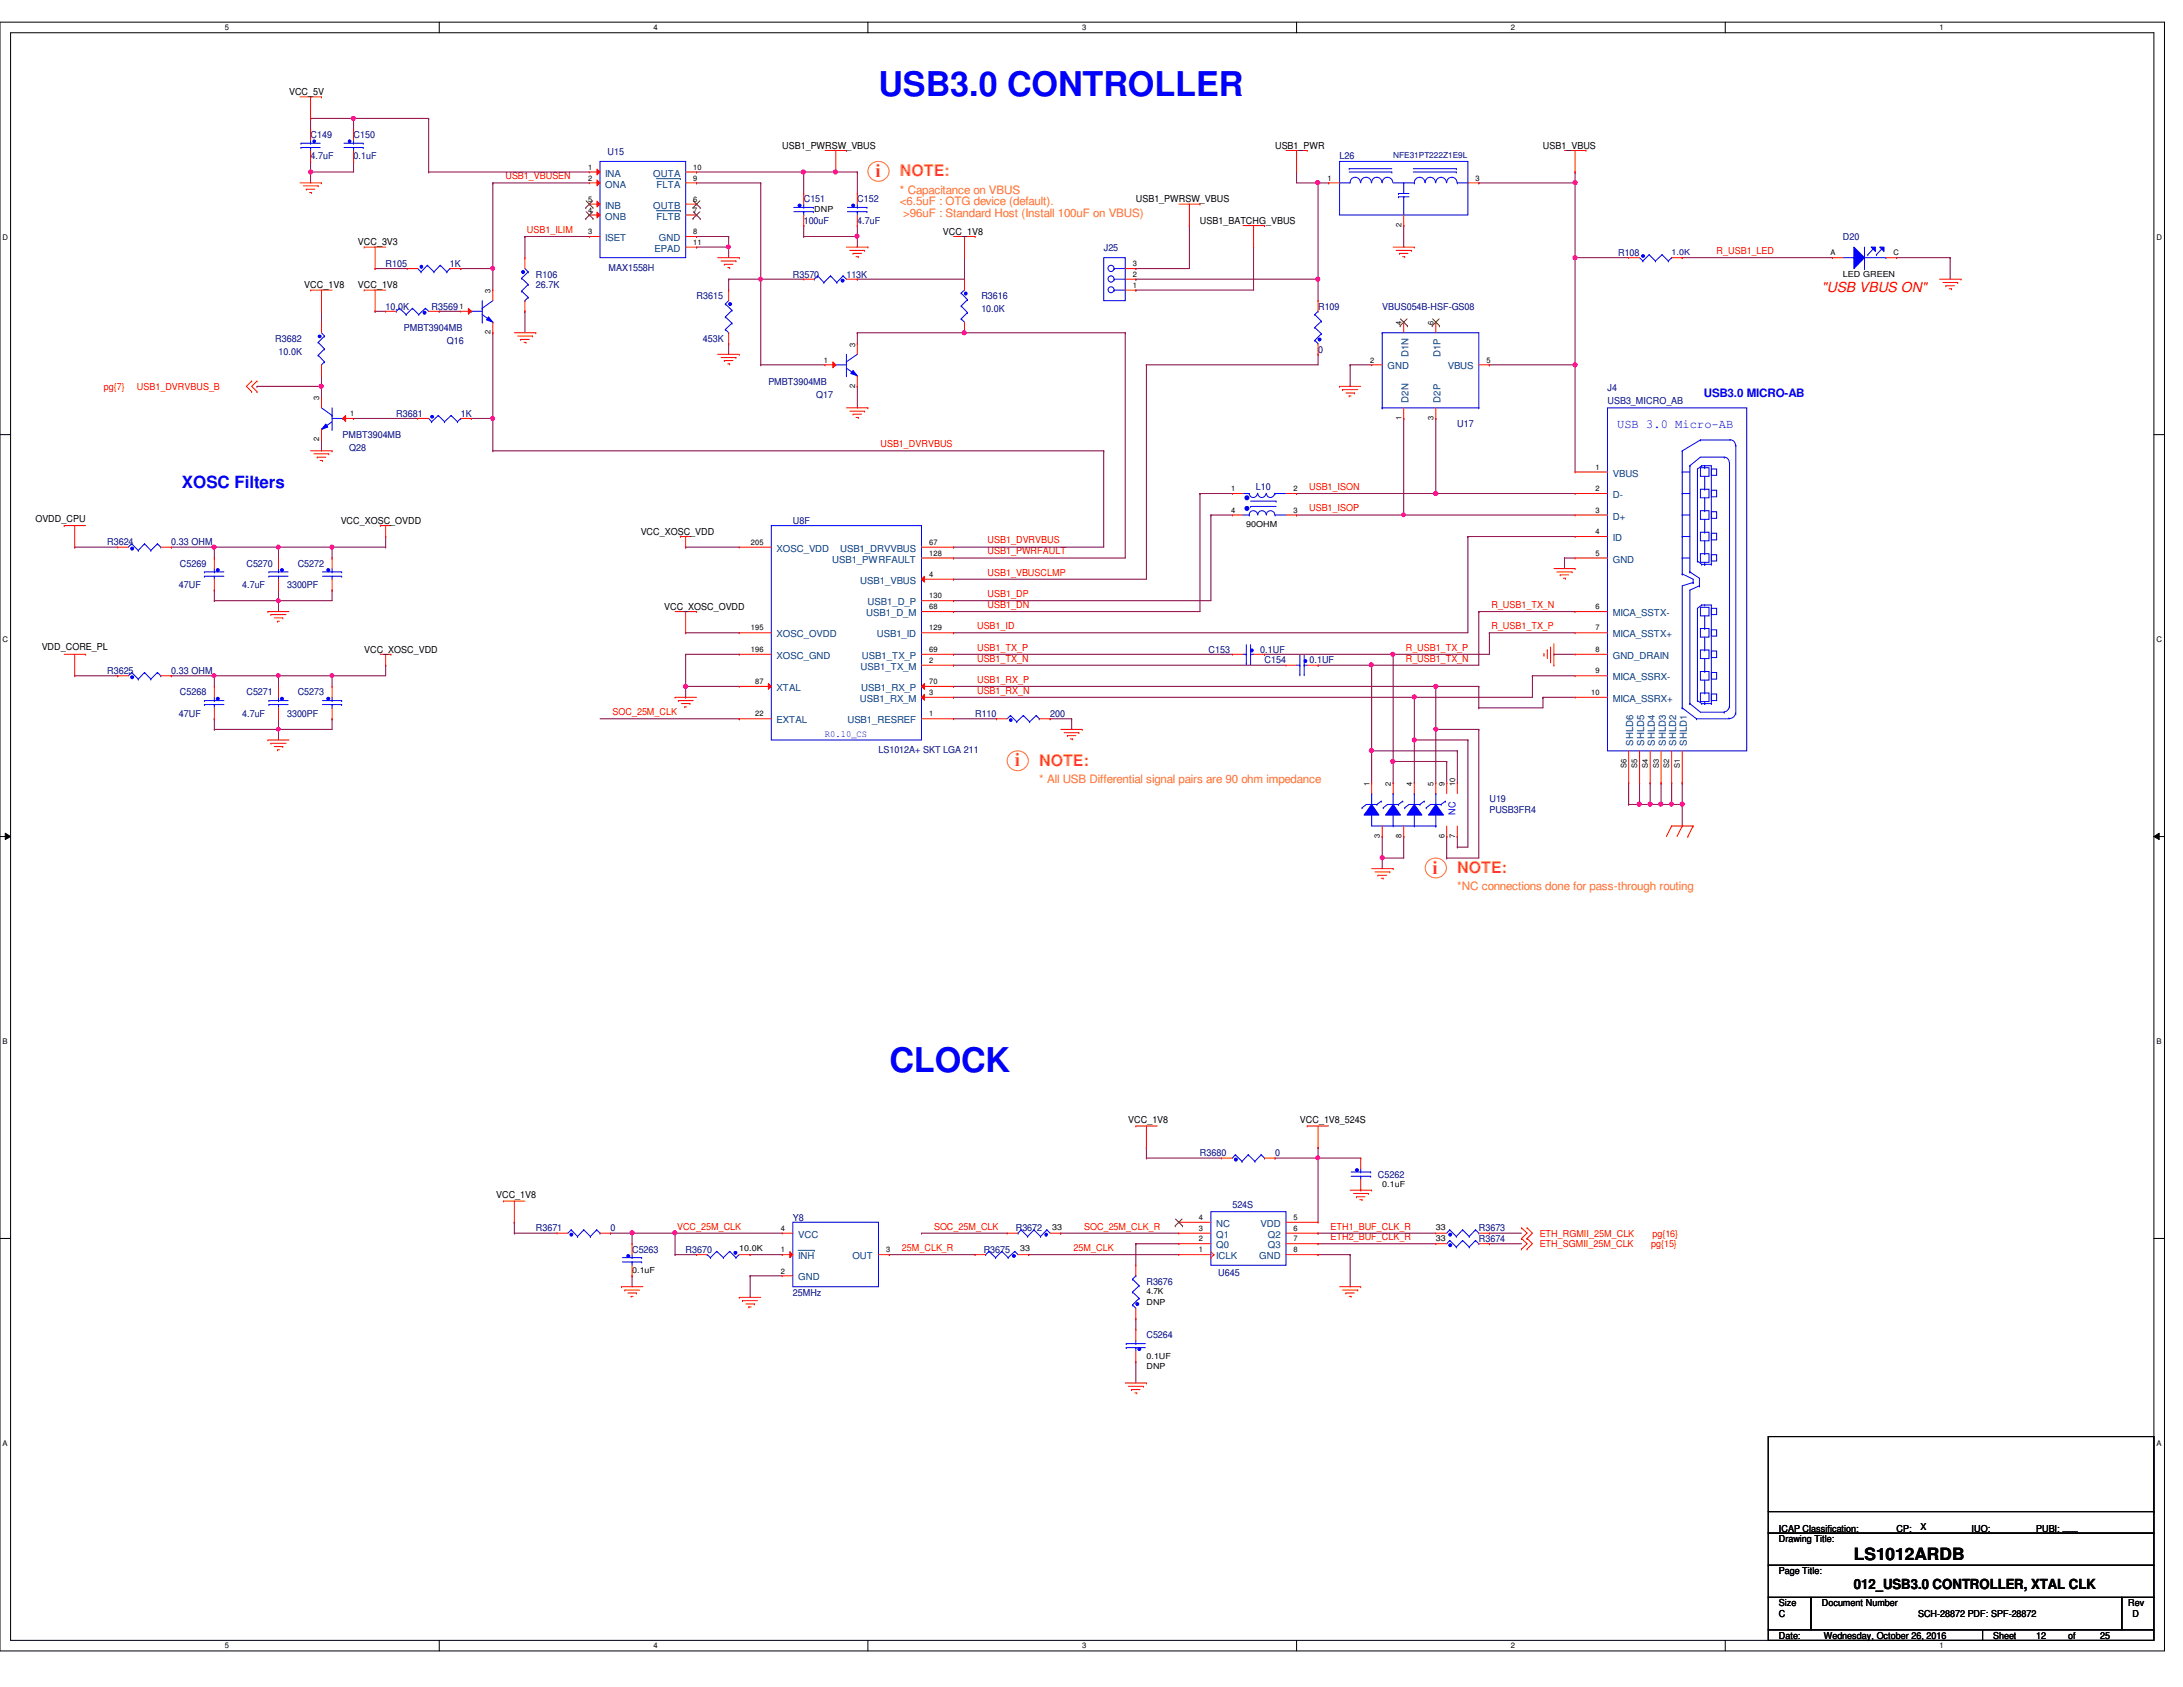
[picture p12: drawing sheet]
<svg xmlns="http://www.w3.org/2000/svg" width="279mm" height="216mm" viewBox="0 0 279 216" stroke-linecap="round" stroke-linejoin="round" font-family="sans-serif">
<defs><g id="words">
<g font-size="4.4" fill="#00f">
<text x="112.4" y="12.3">USB3.0 CONTROLLER</text>
<text x="113.8" y="137.2">CLOCK</text>
</g>
<g font-size="2.5" fill="#ff8000">
<text x="112.1" y="22.6">i</text>
<text x="129.9" y="98.1">i</text>
<text x="183.3" y="111.8">i</text>
</g>
<text font-size="2.2" fill="#00f" x="23.3" y="62.4">XOSC Filters</text>
<text font-size="2.2" x="237.3" y="199.6">LS1012ARDB</text>
<g font-size="2" fill="#ff8000">
<text x="115.2" y="22.6">NOTE:</text>
<text x="133" y="98">NOTE:</text>
<text x="186.5" y="111.7">NOTE:</text>
</g>
<text font-size="1.8" fill="#f00" x="233.2" y="37.3">&quot;USB VBUS ON&quot;</text>
<text font-size="1.8" x="237.3" y="203.4">012_USB3.0 CONTROLLER, XTAL CLK</text>
<text font-size="1.6" fill="#00f" x="207" y="54.8">USB 3.0 Micro-AB</text>
<g font-size="1.5" fill="#ff8000">
<text x="115.2" y="24.8">* Capacitance on VBUS</text>
<text x="115.2" y="26.3">&lt;6.5uF : OTG device (default).</text>
<text x="115.6" y="27.8">&gt;96uF : Standard Host (Install 100uF on VBUS)</text>
<text x="133" y="100.2">* All USB Differential signal pairs are 90 ohm impedance</text>
<text x="186.5" y="113.9">*NC connections done for pass-through routing</text>
</g>
<text font-size="1.5" fill="#00f" x="218.1" y="50.8">USB3.0 MICRO-AB</text>
<g font-size="1.2">
<text x="37" y="12.2">VCC_5V</text>
<text x="100.1" y="19">USB1_PWRSW_VBUS</text>
<text x="163.2" y="19">USB1_PWR</text>
<text x="197.5" y="19">USB1_VBUS</text>
<text x="145.4" y="25.9">USB1_PWRSW_VBUS</text>
<text x="153.6" y="28.7">USB1_BATCHG_VBUS</text>
<text x="45.8" y="31.4">VCC_3V3</text>
<text x="120.7" y="30">VCC_1V8</text>
<text x="38.9" y="36.9">VCC_1V8</text>
<text x="45.8" y="36.9">VCC_1V8</text>
<text x="4.5" y="66.8">OVDD_CPU</text>
<text x="43.6" y="67.1">VCC_XOSC_OVDD</text>
<text x="82" y="68.4">VCC_XOSC_VDD</text>
<text x="5.3" y="83.2">VDD_CORE_PL</text>
<text x="46.6" y="83.5">VCC_XOSC_VDD</text>
<text x="85" y="78">VCC_XOSC_OVDD</text>
<text x="144.4" y="143.7">VCC_1V8</text>
<text x="166.4" y="143.7">VCC_1V8_524S</text>
<text x="63.5" y="153.3">VCC_1V8</text>
<text x="227.7" y="197.4">Drawing Title:</text>
<text x="227.7" y="196">ICAP Classification:</text>
<text x="242.7" y="196">CP:</text>
<text x="245.8" y="195.8">X</text>
<text x="252.3" y="196">IUO:</text>
<text x="256.2" y="196">___</text>
<text x="260.6" y="196">PUBI: ___</text>
<text x="227.7" y="201.5">Page Title:</text>
<text x="227.7" y="205.6">Size</text>
<text x="227.7" y="209.7">Date:</text>
<text x="227.7" y="207">C</text>
<text x="233.2" y="205.6">Document Number</text>
<text x="233.4" y="209.7">Wednesday, October 26, 2016</text>
<text x="245.5" y="207">SCH-28872 PDF: SPF-28872</text>
<text x="255.1" y="209.7">Sheet</text>
<text x="260.6" y="209.7">12</text>
<text x="264.7" y="209.7">of</text>
<text x="268.8" y="209.7">25</text>
<text x="272.4" y="205.6">Rev</text>
<text x="272.9" y="207">D</text>
</g>
<g font-size="1.2" fill="#000080">
<text x="39.8" y="17.7">C149</text>
<text x="45.3" y="17.7">C150</text>
<text x="39.8" y="20.4">4.7uF</text>
<text x="45.3" y="20.4">0.1uF</text>
<text x="77.8" y="19.9">U15</text>
<text x="171.4" y="20.4">L26</text>
<text x="102.9" y="25.9">C151</text>
<text x="102.9" y="28.7">100uF</text>
<text x="109.7" y="25.9">C152</text>
<text x="109.7" y="28.7">4.7uF</text>
<text x="49.4" y="34.1">R105</text>
<text x="57.6" y="34.1">1K</text>
<text x="68.6" y="35.5">R106</text>
<text x="77.9" y="34.7">MAX1558H</text>
<text x="101.5" y="35.5">R3570</text>
<text x="108.3" y="35.5">113K</text>
<text x="141.3" y="32.1">J25</text>
<text x="207.1" y="32.8">R108</text>
<text x="235.9" y="30.7">D20</text>
<text x="49.4" y="39.6">10.0K</text>
<text x="55.2" y="39.6">R3569</text>
<text x="68.6" y="36.9">26.7K</text>
<text x="89.2" y="38.3">R3615</text>
<text x="125.6" y="38.3">R3616</text>
<text x="125.6" y="39.9">10.0K</text>
<text x="168.7" y="39.6">R109</text>
<text x="176.9" y="39.6">VBUS054B-HSF-GS08</text>
<text x="35.2" y="43.7">R3682</text>
<text x="35.6" y="45.4">10.0K</text>
<text x="51.7" y="42.4">PMBT3904MB</text>
<text x="57.2" y="44">Q16</text>
<text x="90" y="43.7">453K</text>
<text x="168.7" y="45.1">0</text>
<text x="50.7" y="53.3">R3681</text>
<text x="59" y="53.3">1K</text>
<text x="98.3" y="49.2">PMBT3904MB</text>
<text x="104.5" y="50.9">Q17</text>
<text x="205.7" y="51.7">USB3_MICRO_AB</text>
<text x="205.7" y="50">J4</text>
<text x="43.9" y="56.1">PMBT3904MB</text>
<text x="44.7" y="57.7">Q28</text>
<text x="186.5" y="54.7">U17</text>
<text x="160.7" y="62.7">L10</text>
<text x="13.7" y="69.8">R3624</text>
<text x="21.9" y="69.8">0.33 OHM</text>
<text x="101.5" y="67.1">U8F</text>
<text x="22.9" y="75.3">47UF</text>
<text x="23" y="72.6">C5269</text>
<text x="31" y="75.3">4.7uF</text>
<text x="31.5" y="72.6">C5270</text>
<text x="36.7" y="75.3">3300PF</text>
<text x="38.1" y="72.6">C5272</text>
<text x="154.7" y="83.5">C153</text>
<text x="161.3" y="83.5">0.1UF</text>
<text x="13.7" y="86.3">R3625</text>
<text x="21.9" y="86.3">0.33 OHM</text>
<text x="23" y="89">C5268</text>
<text x="31.5" y="89">C5271</text>
<text x="38.1" y="89">C5273</text>
<text x="161.8" y="84.9">C154</text>
<text x="167.6" y="84.9">0.1UF</text>
<text x="22.9" y="91.7">47UF</text>
<text x="31" y="91.7">4.7uF</text>
<text x="36.7" y="91.7">3300PF</text>
<text x="124.8" y="91.7">R110</text>
<text x="134.4" y="91.7">200</text>
<text x="112.4" y="96.4">LS1012A+ SKT LGA 211</text>
<text x="190.6" y="102.7">U19</text>
<text x="190.6" y="104.1">PUSB3FR4</text>
<text x="153.6" y="148">R3680</text>
<text x="163.2" y="148">0</text>
<text x="157.7" y="154.6">524S</text>
<text x="176.4" y="150.7">C5262</text>
<text x="68.6" y="157.6">R3671</text>
<text x="78.1" y="157.6">0</text>
<text x="80.9" y="160.3">C5263</text>
<text x="87.8" y="160.3">R3670</text>
<text x="101.5" y="156.2">Y8</text>
<text x="125.9" y="160.3">R3675</text>
<text x="130" y="157.6">R3672</text>
<text x="189.3" y="157.6">R3673</text>
<text x="189.3" y="159">R3674</text>
<text x="101.5" y="165.8">25MHz</text>
<text x="146.7" y="164.4">R3676</text>
<text x="155.9" y="163.3">U645</text>
<text x="146.7" y="171.3">C5264</text>
</g>
<g font-size="1.2" fill="#f00">
<text x="64.7" y="22.9">USB1_VBUSEN</text>
<text x="67.4" y="29.8">USB1_ILIM</text>
<text x="219.7" y="32.5">R_USB1_LED</text>
<text x="13.3" y="49.9">pg{7}</text>
<text x="17.5" y="49.9">USB1_DVRVBUS_B</text>
<text x="112.7" y="57.2">USB1_DVRVBUS</text>
<text x="167.6" y="65.4">USB1_ISOP</text>
<text x="167.6" y="62.7">USB1_ISON</text>
<text x="126.4" y="71">USB1_PWRFAULT</text>
<text x="126.4" y="69.6">USB1_DVRVBUS</text>
<text x="126.4" y="73.7">USB1_VBUSCLMP</text>
<text x="126.4" y="77.8">USB1_DN</text>
<text x="126.4" y="76.4">USB1_DP</text>
<text x="190.9" y="77.8">R_USB1_TX_N</text>
<text x="125.1" y="83.3">USB1_TX_P</text>
<text x="125.1" y="80.5">USB1_ID</text>
<text x="179.9" y="83.3">R_USB1_TX_P</text>
<text x="190.9" y="80.5">R_USB1_TX_P</text>
<text x="125.1" y="84.7">USB1_TX_N</text>
<text x="125.1" y="87.4">USB1_RX_P</text>
<text x="125.1" y="88.8">USB1_RX_N</text>
<text x="179.9" y="84.7">R_USB1_TX_N</text>
<text x="78.4" y="91.5">SOC_25M_CLK</text>
<text x="86.7" y="157.4">VCC_25M_CLK</text>
<text x="115.4" y="160.1">25M_CLK_R</text>
<text x="119.5" y="157.4">SOC_25M_CLK</text>
<text x="137.4" y="160.1">25M_CLK</text>
<text x="138.8" y="157.4">SOC_25M_CLK_R</text>
<text x="170.3" y="158.7">ETH2_BUF_CLK_R</text>
<text x="170.3" y="157.4">ETH1_BUF_CLK_R</text>
<text x="197.1" y="159.6">ETH_SGMII_25M_CLK</text>
<text x="197.1" y="158.3">ETH_RGMII_25M_CLK</text>
<text x="211.3" y="159.6">pg{15}</text>
<text x="211.5" y="158.3">pg{16}</text>
</g>
<g font-size="1.2" fill="#004080">
<text x="77.5" y="22.6">INA</text>
<text x="83.6" y="22.6">OUTA</text>
<text x="77.5" y="24">ONA</text>
<text x="77.5" y="28.1">ONB</text>
<text x="77.5" y="26.7">INB</text>
<text x="83.6" y="26.7">OUTB</text>
<text x="84" y="24">FLTA</text>
<text x="84" y="28.1">FLTB</text>
<text x="77.5" y="30.9">ISET</text>
<text x="83.8" y="32.2">EPAD</text>
<text x="84.3" y="30.9">GND</text>
<text x="177.6" y="47.3">GND</text>
<text x="180.3" y="45.7" transform="rotate(-90 180.3 45.7)">D1N</text>
<text x="184.4" y="45.7" transform="rotate(-90 184.4 45.7)">D1P</text>
<text x="185.3" y="47.3">VBUS</text>
<text x="180.3" y="51.5" transform="rotate(-90 180.3 51.5)">D2N</text>
<text x="184.4" y="51.5" transform="rotate(-90 184.4 51.5)">D2P</text>
<text x="206.4" y="61">VBUS</text>
<text x="206.4" y="63.8">D-</text>
<text x="99.4" y="70.6">XOSC_VDD</text>
<text x="107.5" y="70.6">USB1_DRVVBUS</text>
<text x="206.4" y="66.5">D+</text>
<text x="206.4" y="69.3">ID</text>
<text x="106.5" y="72">USB1_PWRFAULT</text>
<text x="110.1" y="74.7">USB1_VBUS</text>
<text x="111" y="77.5">USB1_D_P</text>
<text x="206.4" y="72">GND</text>
<text x="99.4" y="81.6">XOSC_OVDD</text>
<text x="110.9" y="78.9">USB1_D_M</text>
<text x="112.2" y="81.6">USB1_ID</text>
<text x="206.4" y="78.9">MICA_SSTX-</text>
<text x="206.4" y="81.6">MICA_SSTX+</text>
<text x="99.4" y="84.3">XOSC_GND</text>
<text x="99.4" y="88.4">XTAL</text>
<text x="110.1" y="89.8">USB1_RX_M</text>
<text x="110.2" y="85.7">USB1_TX_M</text>
<text x="110.2" y="88.4">USB1_RX_P</text>
<text x="110.3" y="84.3">USB1_TX_P</text>
<text x="206.4" y="84.3">GND_DRAIN</text>
<text x="206.4" y="87.1">MICA_SSRX-</text>
<text x="206.4" y="89.8">MICA_SSRX+</text>
<text x="99.4" y="92.6">EXTAL</text>
<text x="108.5" y="92.6">USB1_RESREF</text>
<text x="209" y="95.4" transform="rotate(-90 209 95.4)">SHLD6</text>
<text x="210.4" y="95.4" transform="rotate(-90 210.4 95.4)">SHLD5</text>
<text x="211.8" y="95.4" transform="rotate(-90 211.8 95.4)">SHLD4</text>
<text x="213.2" y="95.4" transform="rotate(-90 213.2 95.4)">SHLD3</text>
<text x="214.5" y="95.4" transform="rotate(-90 214.5 95.4)">SHLD2</text>
<text x="215.9" y="95.4" transform="rotate(-90 215.9 95.4)">SHLD1</text>
<text x="102.2" y="158.4">VCC</text>
<text x="102.2" y="161.2">INH</text>
<text x="109.1" y="161.2">OUT</text>
<text x="155.7" y="161.2">ICLK</text>
<text x="155.7" y="159.8">Q0</text>
<text x="155.7" y="158.4">Q1</text>
<text x="155.7" y="157">NC</text>
<text x="161.2" y="161.2">GND</text>
<text x="161.3" y="157">VDD</text>
<text x="162.3" y="158.4">Q2</text>
<text x="162.3" y="159.8">Q3</text>
<text x="102.2" y="163.9">GND</text>
</g>
<g font-size="1.2" fill="#00f">
<text x="105.6" y="94.4">R0.10_CS</text>
<text x="186.3" y="104.3" transform="rotate(-90 186.3 104.3)">NC</text>
</g>
<g font-size="1.1" fill="#000080">
<text x="178.3" y="20.2">NFE31PT222Z1E9L</text>
<text x="214" y="32.6">1.0K</text>
</g>
<g font-size="1.1">
<text x="104.2" y="27.1">DNP</text>
<text x="235.9" y="35.5">LED GREEN</text>
<text x="159.5" y="67.4">90OHM</text>
<text x="176.9" y="151.9">0.1uF</text>
<text x="94.6" y="160.1">10.0K</text>
<text x="130.6" y="160.1">33</text>
<text x="134.7" y="157.4">33</text>
<text x="183.8" y="157.4">33</text>
<text x="183.8" y="158.8">33</text>
<text x="80.9" y="162.9">0.1uF</text>
<text x="146.7" y="165.7">4.7K</text>
<text x="146.7" y="167">DNP</text>
<text x="146.7" y="173.9">0.1UF</text>
<text x="146.7" y="175.3">DNP</text>
</g>
<g font-size="1">
<text x="28.8" y="3.9">5</text>
<text x="83.7" y="3.9">4</text>
<text x="138.5" y="3.9">3</text>
<text x="193.4" y="3.9">2</text>
<text x="248.2" y="3.9">1</text>
<text x="75.3" y="21.7">1</text>
<text x="75.3" y="23.1">2</text>
<text x="88.7" y="21.7">10</text>
<text x="88.7" y="23.1">9</text>
<text x="169.9" y="23.1">1</text>
<text x="188.8" y="23.1">3</text>
<text x="75.3" y="27.2">4</text>
<text x="75.3" y="25.8">5</text>
<text x="75.3" y="30">3</text>
<text x="88.7" y="30">8</text>
<text x="88.7" y="25.8">6</text>
<text x="88.7" y="27.2">7</text>
<text x="179.4" y="29" transform="rotate(-90 179.4 29)">2</text>
<text x=".3" y="30.8">D</text>
<text x="88.7" y="31.3">11</text>
<text x="145" y="35.4">2</text>
<text x="145" y="34.1">3</text>
<text x="234.3" y="32.7">A</text>
<text x="242.4" y="32.7">C</text>
<text x="276" y="30.8">D</text>
<text x="58.8" y="39.5">1</text>
<text x="62.8" y="37.5" transform="rotate(-90 62.8 37.5)">3</text>
<text x="145" y="36.8">1</text>
<text x="179.4" y="41.6" transform="rotate(-90 179.4 41.6)">4</text>
<text x="183.5" y="41.6" transform="rotate(-90 183.5 41.6)">6</text>
<text x="62.8" y="42.8" transform="rotate(-90 62.8 42.8)">2</text>
<text x="105.5" y="46.4">1</text>
<text x="109.4" y="44.4" transform="rotate(-90 109.4 44.4)">3</text>
<text x="175.4" y="46.4">2</text>
<text x="190.2" y="46.4">5</text>
<text x="40.9" y="51.2" transform="rotate(-90 40.9 51.2)">3</text>
<text x="44.8" y="53.3">1</text>
<text x="109.4" y="49.6" transform="rotate(-90 109.4 49.6)">2</text>
<text x="179.4" y="53.7" transform="rotate(-90 179.4 53.7)">1</text>
<text x="183.5" y="53.7" transform="rotate(-90 183.5 53.7)">3</text>
<text x="40.9" y="56.5" transform="rotate(-90 40.9 56.5)">2</text>
<text x="157.6" y="62.9">1</text>
<text x="157.6" y="65.6">4</text>
<text x="165.6" y="62.9">2</text>
<text x="165.6" y="65.6">3</text>
<text x="204.2" y="60.1">1</text>
<text x="204.2" y="62.9">2</text>
<text x="204.2" y="65.6">3</text>
<text x="96.1" y="69.7">205</text>
<text x="118.9" y="69.7">67</text>
<text x="118.9" y="71.1">128</text>
<text x="204.2" y="68.4">4</text>
<text x="204.2" y="71.1">5</text>
<text x="118.9" y="78">68</text>
<text x="118.9" y="76.6">130</text>
<text x="118.9" y="73.8">4</text>
<text x="204.2" y="78">6</text>
<text x=".3" y="82.2">C</text>
<text x="96.1" y="83.4">196</text>
<text x="96.1" y="80.7">195</text>
<text x="118.9" y="80.7">129</text>
<text x="118.9" y="83.4">69</text>
<text x="204.2" y="80.7">7</text>
<text x="204.2" y="83.4">8</text>
<text x="276" y="82.2">C</text>
<text x="96.6" y="87.5">87</text>
<text x="118.9" y="88.9">3</text>
<text x="118.9" y="87.5">70</text>
<text x="118.9" y="84.8">2</text>
<text x="203.7" y="88.9">10</text>
<text x="204.2" y="86.2">9</text>
<text x="96.6" y="91.7">22</text>
<text x="118.9" y="91.7">1</text>
<text x="175.3" y="100.6" transform="rotate(-90 175.3 100.6)">1</text>
<text x="178" y="100.6" transform="rotate(-90 178 100.6)">2</text>
<text x="180.7" y="100.6" transform="rotate(-90 180.7 100.6)">4</text>
<text x="183.5" y="100.6" transform="rotate(-90 183.5 100.6)">5</text>
<text x="184.9" y="100.6" transform="rotate(-90 184.9 100.6)">9</text>
<text x="186.2" y="100.6" transform="rotate(-90 186.2 100.6)">10</text>
<text x="208.2" y="98.3" transform="rotate(-90 208.2 98.3)">S6</text>
<text x="209.5" y="98.3" transform="rotate(-90 209.5 98.3)">S5</text>
<text x="210.9" y="98.3" transform="rotate(-90 210.9 98.3)">S4</text>
<text x="212.3" y="98.3" transform="rotate(-90 212.3 98.3)">S3</text>
<text x="213.7" y="98.3" transform="rotate(-90 213.7 98.3)">S2</text>
<text x="215" y="98.3" transform="rotate(-90 215 98.3)">S1</text>
<text x="176.6" y="107.2" transform="rotate(-90 176.6 107.2)">3</text>
<text x="179.4" y="107.2" transform="rotate(-90 179.4 107.2)">8</text>
<text x="184.9" y="107.2" transform="rotate(-90 184.9 107.2)">6</text>
<text x="186.2" y="107.2" transform="rotate(-90 186.2 107.2)">7</text>
<text x=".3" y="133.6">B</text>
<text x="276" y="133.6">B</text>
<text x="99.9" y="157.5">4</text>
<text x="99.9" y="160.3">1</text>
<text x="113.4" y="160.3">3</text>
<text x="153.5" y="160.3">1</text>
<text x="153.5" y="158.9">2</text>
<text x="153.5" y="157.5">3</text>
<text x="153.5" y="156.1">4</text>
<text x="165.6" y="156.1">5</text>
<text x="165.6" y="157.5">6</text>
<text x="165.6" y="158.9">7</text>
<text x="165.6" y="160.3">8</text>
<text x="99.9" y="163">2</text>
<text x=".3" y="185.1">A</text>
<text x="276" y="185.1">A</text>
<text x="28.8" y="210.9">5</text>
<text x="83.7" y="210.9">4</text>
<text x="138.5" y="210.9">3</text>
<text x="193.4" y="210.9">2</text>
<text x="248.2" y="210.9">1</text>
</g>
</g></defs>
<path d="M0 2.8h277v208.5h-277zM1.4 4.2h274.3v205.7h-274.3z" fill="none" stroke="#000" stroke-width=".13"/>
<g fill="#fff">
<path d="M28.8 3h.5v1.1h-.5z"/>
<path d="M28.8 210.1h.5v1.1h-.5z"/>
</g>
<path d="M56.2 2.8v1.4M56.2 209.9v1.4" fill="none" stroke="#000" stroke-width=".13"/>
<g fill="#fff">
<path d="M83.7 3h.5v1.1h-.5z"/>
<path d="M83.7 210.1h.5v1.1h-.5z"/>
</g>
<path d="M111.1 2.8v1.4M111.1 209.9v1.4" fill="none" stroke="#000" stroke-width=".13"/>
<g fill="#fff">
<path d="M138.5 3h.6v1.1h-.6z"/>
<path d="M138.5 210.1h.6v1.1h-.6z"/>
</g>
<path d="M165.9 2.8v1.4M165.9 209.9v1.4" fill="none" stroke="#000" stroke-width=".13"/>
<g fill="#fff">
<path d="M193.4 3h.5v1.1h-.5z"/>
<path d="M193.4 210.1h.5v1.1h-.5z"/>
</g>
<path d="M220.8 2.8v1.4M220.8 209.9v1.4" fill="none" stroke="#000" stroke-width=".13"/>
<g fill="#fff">
<path d="M248.2 3h.6v1.1h-.6z"/>
<path d="M248.2 210.1h.6v1.1h-.6z"/>
<path d="M.3 29.9h.8v1.1h-.8z"/>
<path d="M276 29.9h.7v1.1h-.7z"/>
<path d="M.3 81.3h.8v1.1h-.8z"/>
<path d="M276 81.3h.7v1.1h-.7z"/>
</g>
<path d="M0 55.6h1.4M275.7 55.6h1.3" fill="none" stroke="#000" stroke-width=".13"/>
<g fill="#fff">
<path d="M.3 132.8h.7v1.1h-.7z"/>
<path d="M276 132.8h.6v1.1h-.6z"/>
</g>
<path d="M0 107.1h1.4M.7 106.6l.7 .5-.7 .3zM275.7 107.1l.7-.5v.8zM275.7 107.1h1.3" fill="none" stroke="#000" stroke-width=".13"/>
<path d="M.7 106.6l.7 .5-.7 .3zM275.7 107.1l.7-.5v.8z" fill="#000"/>
<g fill="#fff">
<path d="M.3 184.2h.7v1.1h-.7z"/>
<path d="M276 184.2h.6v1.1h-.6z"/>
</g>
<path d="M0 158.5h1.4M275.7 158.5h1.3" fill="none" stroke="#000" stroke-width=".13"/>
<path d="M111.3 21.2a1.32 1.32 0 0 1 1.9-.3 1.32 1.32 0 0 1 .3 1.8 1.32 1.32 0 0 1-1.8 .3 1.32 1.32 0 0 1-.4-1.8zM129.2 96.6a1.32 1.32 0 0 1 1.8-.3 1.32 1.32 0 0 1 .3 1.8 1.32 1.32 0 0 1-1.8 .3 1.32 1.32 0 0 1-.3-1.8zM182.7 110.3a1.32 1.32 0 0 1 1.8-.3 1.32 1.32 0 0 1 .4 1.8 1.32 1.32 0 0 1-1.9 .3 1.32 1.32 0 0 1-.3-1.8z" fill="none" stroke="#ff8000" stroke-width=".13"/>
<path d="M165.9 23.4h2.8M168.7 23.4h.1M168.7 35.7h.1M168.7 23.4v12.3M122 92h5.6M127.6 92h.1M134.4 92h.1M134.4 92h2.8" fill="none" stroke="#800040" stroke-width=".13"/>
<circle cx="168.7" cy="23.4" r=".26" fill="#f0f"/>
<circle cx="168.7" cy="23.4" r=".26" fill="none" stroke="#f0f" stroke-width=".13"/>
<circle cx="168.7" cy="35.7" r=".26" fill="#f0f"/>
<circle cx="168.7" cy="35.7" r=".26" fill="none" stroke="#f0f" stroke-width=".13"/>
<g fill="none" stroke="#800040" stroke-width=".13">
<path d="M165.9 22h.1M165.9 22v1.4M146.7 46.7h.1M146.7 46.7v27.4h-24.7M168.7 45.3h.1M168.7 45.3v1.4h-22M122 74.1h.1M153.6 63.2h.1M153.6 63.2h4.1M155 65.9h.1M155 65.9h2.7M165.9 65.9h.1"/>
<path d="M165.9 63.2h.1M165.9 65.9h13.8M165.9 63.2h17.9M122 83.7h.1M122 85.1h.1M122 83.7h35.7M122 85.1h42.6M161.8 83.7h.1M161.8 83.7h16.5"/>
</g>
<circle cx="178.3" cy="83.7" r=".26" fill="#f0f"/>
<circle cx="178.3" cy="83.7" r=".26" fill="none" stroke="#f0f" stroke-width=".13"/>
<path d="M168.7 85.1h.1M168.7 85.1h6.9" fill="none" stroke="#800040" stroke-width=".13"/>
<circle cx="175.5" cy="85.1" r=".26" fill="#f0f"/>
<circle cx="175.5" cy="85.1" r=".26" fill="none" stroke="#f0f" stroke-width=".13"/>
<path d="M187.9 68.7h.1M187.9 68.7v12.3M187.9 68.7h13.7M200.2 71.4h.1M200.2 71.4h1.4M200.2 71.4v1.4M198.9 83.7h.1M198.9 83.7h2.7M208.4 100.2h.1M208.4 103h.1M208.4 100.2v2.8M208.4 103h1.4" fill="none" stroke="#800040" stroke-width=".13"/>
<circle cx="209.8" cy="102.9" r=".26" fill="#f0f"/>
<circle cx="209.8" cy="102.9" r=".26" fill="none" stroke="#f0f" stroke-width=".13"/>
<path d="M209.8 100.2h.1M209.8 103h.1M209.8 100.2v2.8M209.8 103h1.4M215.3 100.2h.1M215.3 100.2v2.8" fill="none" stroke="#800040" stroke-width=".13"/>
<circle cx="211.2" cy="102.9" r=".26" fill="#f0f"/>
<circle cx="211.2" cy="102.9" r=".26" fill="none" stroke="#f0f" stroke-width=".13"/>
<path d="M211.2 100.2h.1M211.2 103h.1M211.2 100.2v2.8M211.2 103h1.4" fill="none" stroke="#800040" stroke-width=".13"/>
<circle cx="212.6" cy="102.9" r=".26" fill="#f0f"/>
<circle cx="212.6" cy="102.9" r=".26" fill="none" stroke="#f0f" stroke-width=".13"/>
<path d="M212.6 100.2h.1M212.6 103h.1M212.6 100.2v2.8M214 100.2h.1M214 100.2v2.8h-1.4" fill="none" stroke="#800040" stroke-width=".13"/>
<path d="M213.8 102.7h.1l.2 .1v.3l-.2 .1-.1-.1z" fill-rule="evenodd" fill="#f0f"/>
<path d="M213.8 102.7h.1l.2 .1v.3l-.2 .1-.1-.1z" fill="none" stroke="#f0f" stroke-width=".13"/>
<path d="M214 103h.1M214 103h1.3M215.3 103h.1M215.3 103v2.7" fill="none" stroke="#800040" stroke-width=".13"/>
<circle cx="215.3" cy="102.9" r=".26" fill="#f0f"/>
<circle cx="215.3" cy="102.9" r=".26" fill="none" stroke="#f0f" stroke-width=".13"/>
<path d="M122 87.8h.1M122 87.8h61.8" fill="none" stroke="#800040" stroke-width=".13"/>
<circle cx="183.8" cy="87.8" r=".26" fill="#f0f"/>
<circle cx="183.8" cy="87.8" r=".26" fill="none" stroke="#f0f" stroke-width=".13"/>
<g fill="none" stroke="#800040" stroke-width=".13">
<path d="M39.8 15.2h.1M39.8 15.2h5.5M39.8 22h.1M39.8 22h5.5M39.8 22v1.4M201.6 33h.1M201.6 33h6.8M201.6 33v13.7M215.3 33h.1M215.3 33h19.2M242.7 33h.1M242.7 33h6.9"/>
<path d="M249.6 33h.1M249.6 33v2.7M172.8 46.7h.1M172.8 46.7v2.7M172.8 46.7h2.8M122 78.3h.1M122 76.9h.1M153.6 63.2h.1M153.6 63.2v15.1h-31.6M155 65.9h.1M155 65.9v11h-33M189.3 78.3h.1"/>
<path d="M189.3 78.3h12.3M122 81h.1M122 81h65.9M137.2 92h.1M137.2 92v1.3M190.6 81h.1M190.6 81h11"/>
</g>
<circle cx="39.7" cy="22" r=".26" fill="#f0f"/>
<circle cx="39.7" cy="22" r=".26" fill="none" stroke="#f0f" stroke-width=".13"/>
<g fill="none" stroke="#800040" stroke-width=".13">
<path d="M39.8 15.2h.1M39.8 15.2v1.4M45.3 15.2h.1M45.3 15.2v1.4M54.9 15.2h.1M54.9 15.2v6.8M39.8 20.7h.1M39.8 20.7v1.3M45.3 20.7h.1M45.3 20.7v1.3M63.1 23.4h.1M63.1 23.4h12.3"/>
<path d="M102.9 22h.1M102.9 22v2.8M102.9 22h4.1"/>
</g>
<circle cx="106.9" cy="22" r=".26" fill="#f0f"/>
<circle cx="106.9" cy="22" r=".26" fill="none" stroke="#f0f" stroke-width=".13"/>
<circle cx="102.8" cy="22" r=".26" fill="#f0f"/>
<circle cx="102.8" cy="22" r=".26" fill="none" stroke="#f0f" stroke-width=".13"/>
<path d="M102.9 28.9h.1M102.9 30.3h.1M102.9 28.9v1.4M102.9 30.3h6.8" fill="none" stroke="#800040" stroke-width=".13"/>
<circle cx="109.7" cy="30.2" r=".26" fill="#f0f"/>
<circle cx="109.7" cy="30.2" r=".26" fill="none" stroke="#f0f" stroke-width=".13"/>
<g fill="none" stroke="#800040" stroke-width=".13">
<path d="M109.7 28.9h.1M109.7 30.3h.1M109.7 28.9v2.7M141.3 57.7h.1M141.3 57.7v12.3h-19.3M122 71.4h.1M122 70h.1M122 71.4h22M87.8 81h.1M87.8 83.7h.1M87.8 81h6.8M87.8 83.7h6.8"/>
<path d="M122 89.2h.1M122 89.2h59"/>
</g>
<circle cx="181" cy="89.2" r=".26" fill="#f0f"/>
<circle cx="181" cy="89.2" r=".26" fill="none" stroke="#f0f" stroke-width=".13"/>
<g fill="none" stroke="#800040" stroke-width=".13">
<path d="M107 22h.1M107 22h2.7M109.7 22h.1M109.7 22v2.8M189.3 78.3h.1M189.3 78.3v6.8M189.3 87.8h.1M189.3 90.6h.1M189.3 87.8v2.8M190.6 81h.1M190.6 81v2.7M196.1 86.5h.1"/>
<path d="M196.1 86.5v2.7M196.1 86.5h5.5M197.5 89.2h.1M197.5 89.2v1.4h-8.2M197.5 89.2h4.1M176.9 107.1h.1M176.9 107.1v2.7"/>
</g>
<circle cx="176.9" cy="109.8" r=".26" fill="#f0f"/>
<circle cx="176.9" cy="109.8" r=".26" fill="none" stroke="#f0f" stroke-width=".13"/>
<path d="M45.3 15.2h.1M45.3 15.2h9.6M144 42.6h.1M144 42.6v28.8M178.3 83.7h.1M178.3 83.7h12.3M176.9 109.8h.1M176.9 109.8v1.4M179.7 107.1h.1M179.7 107.1v2.7h-2.8" fill="none" stroke="#800040" stroke-width=".13"/>
<circle cx="45.2" cy="15.2" r=".26" fill="#f0f"/>
<circle cx="45.2" cy="15.2" r=".26" fill="none" stroke="#f0f" stroke-width=".13"/>
<path d="M54.9 22h.1M54.9 22h20.5M190.6 46.7h.1M190.6 46.7h11M201.6 46.7h.1M201.6 46.7v13.7" fill="none" stroke="#800040" stroke-width=".13"/>
<circle cx="201.6" cy="46.7" r=".26" fill="#f0f"/>
<circle cx="201.6" cy="46.7" r=".26" fill="none" stroke="#f0f" stroke-width=".13"/>
<path d="M179.7 28.9h.1M179.7 28.9v2.7M189.3 23.4h.1M189.3 23.4h12.3M201.6 22h.1M201.6 23.4h.1M201.6 22v11" fill="none" stroke="#800040" stroke-width=".13"/>
<circle cx="201.6" cy="33" r=".26" fill="#f0f"/>
<circle cx="201.6" cy="33" r=".26" fill="none" stroke="#f0f" stroke-width=".13"/>
<circle cx="201.6" cy="23.4" r=".26" fill="#f0f"/>
<circle cx="201.6" cy="23.4" r=".26" fill="none" stroke="#f0f" stroke-width=".13"/>
<path d="M63.1 57.7h.1M63.1 57.7h78.2M9.6 70h.1M9.6 70h5.5M87.8 70h.1M87.8 70h6.8M178.3 83.7h.1M178.3 83.7v13.8" fill="none" stroke="#800040" stroke-width=".13"/>
<circle cx="178.3" cy="97.5" r=".26" fill="#f0f"/>
<circle cx="178.3" cy="97.5" r=".26" fill="none" stroke="#f0f" stroke-width=".13"/>
<path d="M175.6 85.1h.1M175.6 85.1v11M181 89.2h.1M181 89.2v5.5M181 89.2h15.1M183.8 87.8h.1M183.8 87.8v5.5M183.8 87.8h5.5" fill="none" stroke="#800040" stroke-width=".13"/>
<circle cx="175.5" cy="96.1" r=".26" fill="#f0f"/>
<circle cx="175.5" cy="96.1" r=".26" fill="none" stroke="#f0f" stroke-width=".13"/>
<g fill="none" stroke="#800040" stroke-width=".13">
<path d="M175.6 85.1h.1M175.6 96.1h.1M175.6 85.1h13.7M175.6 96.1h10.9M175.6 96.1v4.1M178.3 97.5h.1M178.3 97.5h6.9M178.3 97.5v2.7M183.8 93.3h.1M183.8 93.3h5.5M183.8 93.3v6.9M185.2 97.5h.1"/>
<path d="M185.2 97.5v2.7M186.5 96.1h.1M186.5 96.1v4.1M189.3 93.3h.1M189.3 93.3v16.5h-4.1M185.2 107.1h.1M185.2 109.8h.1M185.2 107.1v2.7"/>
</g>
<circle cx="183.8" cy="93.3" r=".25" fill="#f0f"/>
<circle cx="183.8" cy="93.3" r=".25" fill="none" stroke="#f0f" stroke-width=".13"/>
<path d="M181 94.7h.1M181 94.7h6.9M181 94.7v5.5" fill="none" stroke="#800040" stroke-width=".13"/>
<circle cx="181" cy="94.7" r=".26" fill="#f0f"/>
<circle cx="181" cy="94.7" r=".26" fill="none" stroke="#f0f" stroke-width=".13"/>
<path d="M89.2 30.3h.1M89.2 31.6h.1M89.2 30.3h4.1M89.2 31.6h4.1M93.3 30.3h.1M93.3 31.6h.1M93.3 30.3v2.7M187.9 94.7h.1M187.9 94.7v13.7h-1.4M186.5 108.4h.1M186.5 107.1h.1M186.5 107.1v1.3" fill="none" stroke="#800040" stroke-width=".13"/>
<circle cx="93.2" cy="31.6" r=".25" fill="#f0f"/>
<circle cx="93.2" cy="31.6" r=".25" fill="none" stroke="#f0f" stroke-width=".13"/>
<path d="M67.2 30.3h.1M67.2 39.8h.1M67.2 30.3h8.2M67.2 30.3v2.7M67.2 39.8v2.8M89.2 22h.1M89.2 23.4h.1M89.2 22h13.7M89.2 23.4h8.2M97.4 23.4h.1M97.4 23.4v12.3" fill="none" stroke="#800040" stroke-width=".13"/>
<path d="M97.2 35.5h.1l.2 .1v.3l-.2 .1-.1-.1z" fill-rule="evenodd" fill="#f0f"/>
<path d="M97.2 35.5h.1l.2 .1v.3l-.2 .1-.1-.1z" fill="none" stroke="#f0f" stroke-width=".13"/>
<g fill="none" stroke="#800040" stroke-width=".13">
<path d="M93.3 35.7h.1M93.3 35.7h9.6M93.3 35.7v1.4M97.4 35.7h.1M97.4 35.7v11M109.7 35.7h.1M123.4 33h.1M123.4 33v2.7h-13.7M93.3 44h.1M93.3 44v1.3M97.4 46.7h.1M97.4 46.7h8.2"/>
<path d="M109.7 49.4h.1M109.7 49.4v2.8M123.4 42.6h.1M123.4 42.6h20.6"/>
</g>
<circle cx="123.4" cy="42.6" r=".26" fill="#f0f"/>
<circle cx="123.4" cy="42.6" r=".26" fill="none" stroke="#f0f" stroke-width=".13"/>
<path d="M109.7 42.6h.1M109.7 42.6h13.7M109.7 42.6v1.4M179.7 53.6h.1M179.7 53.6v12.3M179.7 65.9h.1M179.7 65.9h21.9M49.4 85.1h.1M49.4 85.1v1.4" fill="none" stroke="#800040" stroke-width=".13"/>
<path d="M179.5 65.7h.3l.1 .2-.1 .1-.2 .1-.1-.1z" fill-rule="evenodd" fill="#f0f"/>
<path d="M179.5 65.7h.3l.1 .2-.1 .1-.2 .1-.1-.1z" fill="none" stroke="#f0f" stroke-width=".13"/>
<path d="M183.8 53.6h.1M183.8 53.6v9.6" fill="none" stroke="#800040" stroke-width=".13"/>
<circle cx="183.8" cy="63.2" r=".26" fill="#f0f"/>
<circle cx="183.8" cy="63.2" r=".26" fill="none" stroke="#f0f" stroke-width=".13"/>
<path d="M48 34.4h.1M48 34.4h4.1M56.2 39.8h.1M56.2 39.8h2.8M63.1 23.4h.1M63.1 23.4v11M63.1 42.6h.1M63.1 42.6v11M183.8 63.2h.1M183.8 63.2h17.8" fill="none" stroke="#800040" stroke-width=".13"/>
<path d="M62.9 34.1h.1l.3 .1-.1 .3-.2 .1-.1-.1z" fill-rule="evenodd" fill="#f0f"/>
<path d="M62.9 34.1h.1l.3 .1-.1 .3-.2 .1-.1-.1z" fill="none" stroke="#f0f" stroke-width=".13"/>
<g fill="none" stroke="#800040" stroke-width=".13">
<path d="M59 34.4h.1M59 34.4h4.1M63.1 34.4h.1M63.1 34.4v2.7M9.6 86.5h5.5M15.1 86.5h.1M80.9 157.8h.1M80.9 157.8v1.4M117.9 157.8h.1M117.9 157.8h11M135.8 157.8h.1M135.8 157.8h15.1"/>
<path d="M145.4 159.2h.1M145.4 159.2h5.5M145.4 159.2v2.7M168.7 159.2h.1M168.7 157.8h.1M168.7 157.8h15.1M168.7 159.2h15.1M190.6 157.8h.1M190.6 159.2h.1M190.6 157.8h4.1M190.6 159.2h4.1M131.7 160.6h.1"/>
<path d="M131.7 160.6h19.2M145.4 168.8h.1M145.4 174.3h.1M145.4 168.8v1.3M145.4 174.3v2.7M168.7 160.6h.1M168.7 160.6h4.1M172.8 160.6h.1M172.8 160.6v4.1"/>
</g>
<circle cx="80.9" cy="157.8" r=".26" fill="#f0f"/>
<circle cx="80.9" cy="157.8" r=".26" fill="none" stroke="#f0f" stroke-width=".13"/>
<g fill="none" stroke="#800040" stroke-width=".13">
<path d="M87.8 87.8h.1M87.8 83.7v4.1M87.8 87.8h6.8M65.8 156.4h.1M65.8 157.8h.1M65.8 157.8h5.5M65.8 156.4v1.4M78.1 157.8h.1M78.1 157.8h8.3M80.9 157.8h.1M80.9 163.3h.1M80.9 163.3v1.4"/>
<path d="M96 163.3h.1M96 163.3v2.7M96 163.3h4.1M113.8 160.6h.1M113.8 160.6h11"/>
</g>
<circle cx="87.8" cy="87.8" r=".26" fill="#f0f"/>
<circle cx="87.8" cy="87.8" r=".26" fill="none" stroke="#f0f" stroke-width=".13"/>
<path d="M76.8 92h17.8M87.8 89.2h.1M87.8 87.8v1.4M94.6 92h.1M86.4 157.8h.1M86.4 157.8v2.8M86.4 160.6h.1M86.4 160.6h2.8M96 160.6h.1M96 160.6h4.1" fill="none" stroke="#800040" stroke-width=".13"/>
<circle cx="86.4" cy="157.8" r=".26" fill="#f0f"/>
<circle cx="86.4" cy="157.8" r=".26" fill="none" stroke="#f0f" stroke-width=".13"/>
<path d="M86.4 157.8h.1M86.4 157.8h13.7M146.7 146.9h.1M146.7 148.2h.1M146.7 148.2h9.6M146.7 146.9v1.3M163.2 148.2h.1M163.2 148.2h11M168.7 148.2h.1M168.7 146.9h.1M168.7 146.9v9.5" fill="none" stroke="#800040" stroke-width=".13"/>
<circle cx="168.7" cy="148.2" r=".25" fill="#f0f"/>
<circle cx="168.7" cy="148.2" r=".25" fill="none" stroke="#f0f" stroke-width=".13"/>
<path d="M48 39.8h.1M48 39.8h1.4M45.3 53.6h.1M45.3 53.6h8.2M60.3 53.6h.1M60.3 53.6h2.8M63.1 53.6h.1M63.1 53.6v4.1" fill="none" stroke="#800040" stroke-width=".13"/>
<path d="M62.9 53.4l.1-.1 .3 .1-.1 .3-.2 .1-.1-.1z" fill-rule="evenodd" fill="#f0f"/>
<path d="M62.9 53.4l.1-.1 .3 .1-.1 .3-.2 .1-.1-.1z" fill="none" stroke="#f0f" stroke-width=".13"/>
<path d="M32.9 49.4h.1M32.9 49.4h8.2M41.1 56.3h.1M41.1 49.4h.1M41.1 49.4v1.4M41.1 56.3v1.4" fill="none" stroke="#800040" stroke-width=".13"/>
<circle cx="41.1" cy="49.4" r=".26" fill="#f0f"/>
<circle cx="41.1" cy="49.4" r=".26" fill="none" stroke="#f0f" stroke-width=".13"/>
<g fill="none" stroke="#800040" stroke-width=".13">
<path d="M41.1 39.8v1.4M41.1 49.4h.1M41.1 41.2h.1M41.1 48.1v1.3M42.5 70h.1M42.5 70h6.9M49.4 70h.1M49.4 68.7v1.3M27.4 86.5h.1M27.4 86.5v1.3M35.6 93.3h.1M35.6 93.3v1.4"/>
<path d="M42.5 92h.1M42.5 92v1.3"/>
</g>
<circle cx="27.4" cy="86.5" r=".25" fill="#f0f"/>
<circle cx="27.4" cy="86.5" r=".25" fill="none" stroke="#f0f" stroke-width=".13"/>
<path d="M35.6 86.5h.1M35.6 86.5v1.3M35.6 86.5h6.9" fill="none" stroke="#800040" stroke-width=".13"/>
<path d="M42.3 86.3h.3l.1 .1-.1 .2-.1 .1-.2-.1z" fill-rule="evenodd" fill="#f0f"/>
<path d="M42.3 86.3h.3l.1 .1-.1 .2-.1 .1-.2-.1z" fill="none" stroke="#f0f" stroke-width=".13"/>
<path d="M35.4 86.3h.4l.1 .1-.1 .2-.2 .1-.2-.1z" fill-rule="evenodd" fill="#f0f"/>
<path d="M35.4 86.3h.4l.1 .1-.1 .2-.2 .1-.2-.1z" fill="none" stroke="#f0f" stroke-width=".13"/>
<g fill="none" stroke="#800040" stroke-width=".13">
<path d="M21.9 86.5h.1M21.9 86.5h13.7M27.4 93.3h.1M27.4 86.5h.1M27.4 92h.1M27.4 93.3h15.1M27.4 92v1.3M35.6 92h.1M35.6 93.3h.1M35.6 92v1.3M42.5 86.5h.1M42.5 86.5v1.3"/>
<path d="M42.5 86.5h6.9"/>
</g>
<path d="M35.4 93.1h.4l.1 .2-.1 .2-.2 .1-.2-.1z" fill-rule="evenodd" fill="#f0f"/>
<path d="M35.4 93.1h.4l.1 .2-.1 .2-.2 .1-.2-.1z" fill="none" stroke="#f0f" stroke-width=".13"/>
<path d="M21.9 70h.1M21.9 70h5.5M35.6 76.9h.1M35.6 70h.1M35.6 76.9v1.4M35.6 70h6.9M42.5 70h.1M42.5 70v1.4" fill="none" stroke="#800040" stroke-width=".13"/>
<path d="M42.3 69.8h.2l.2 .1-.1 .3-.1 .1-.2-.1z" fill-rule="evenodd" fill="#f0f"/>
<path d="M42.3 69.8h.2l.2 .1-.1 .3-.1 .1-.2-.1z" fill="none" stroke="#f0f" stroke-width=".13"/>
<path d="M35.4 69.8h.2l.2 .1v.3l-.2 .1-.2-.1z" fill-rule="evenodd" fill="#f0f"/>
<path d="M35.4 69.8h.2l.2 .1v.3l-.2 .1-.2-.1z" fill="none" stroke="#f0f" stroke-width=".13"/>
<path d="M27.4 70h.1M27.4 70v1.4M35.6 70h.1M35.6 70v1.4" fill="none" stroke="#800040" stroke-width=".13"/>
<circle cx="27.4" cy="70" r=".26" fill="#f0f"/>
<circle cx="27.4" cy="70" r=".26" fill="none" stroke="#f0f" stroke-width=".13"/>
<path d="M27.4 75.5h.1M27.4 70h.1M27.4 76.9h.1M27.4 75.5v1.4M27.4 70h8.2M35.6 75.5h.1M35.6 76.9h.1M35.6 75.5v1.4M42.5 75.5h.1M42.5 75.5v1.4h-15.1" fill="none" stroke="#800040" stroke-width=".13"/>
<path d="M35.4 76.7l.2-.1 .2 .1v.4h-.2h-.2z" fill-rule="evenodd" fill="#f0f"/>
<path d="M35.4 76.7l.2-.1 .2 .1v.4h-.2h-.2z" fill="none" stroke="#f0f" stroke-width=".13"/>
<path d="M145.4 34.4h.1M145.4 37.1h.1M145.4 35.7h.1M145.4 35.7h23.3M152.2 28.9h.1M152.2 28.9v5.5h-6.8M160.4 31.6h.1M160.4 31.6v5.5h-15M168.7 35.7h.1M168.7 35.7v2.8M168.7 23.4h1.4M170.1 23.4h.1" fill="none" stroke="#800040" stroke-width=".13"/>
<g fill="none" stroke="#f00" stroke-width=".13">
<path d="M38.4 12.4h2.7M39.8 15.2h.1M39.8 12.4v2.8M41.1 12.4h.1M105.6 19.3h2.7M107 19.3v2.7M108.3 19.3h.1M164.6 19.3h2.7M165.9 19.3v2.7M167.3 19.3h.1M200.2 19.3h2.8M201.6 19.3v2.7"/>
<path d="M203 19.3h.1M38.4 23.4h2.7M38.8 23.8h1.9M39.2 24.2h.1M39.2 24.2h1.1M39.6 24.6h.3M39.8 37.1h.1M39.8 37.1h2.7M39.9 24.6h.1M40.7 23.8h.1M41.1 23.4h.1M41.1 39.8h.1"/>
<path d="M41.1 37.1v2.7M46.6 31.6h.1M46.6 37.1h.1M46.6 31.6h2.8M46.6 37.1h2.8M48 34.4h.1M48 39.8h.1M48 31.6v2.8M48 37.1v2.7M91.9 33h2.7M92.3 33.4h1.9M92.7 33.8h.1"/>
<path d="M92.7 33.8h1.1M93.1 34.2h.3M93.4 34.2h.1M94.2 33.4h.1M94.6 33h.1M107 22h.1M108.3 31.6h2.8M108.8 32h1.9M109.2 32.4h.1M109.2 32.4h1.1M109.6 32.9h.3M109.9 32.9h.1"/>
<path d="M110.7 32h.1M111.1 31.6h.1M122 30.3h2.8M123.4 33h.1M123.4 30.3v2.7M124.8 30.3h.1M150.9 26.1h2.7M152.2 28.9h.1M152.2 26.1v2.8M153.6 26.1h.1M159.1 28.9h2.7M160.4 31.6h.1"/>
<path d="M160.4 28.9v2.7M161.8 28.9h.1M165.9 22h.1M178.3 31.6h2.7M178.7 32h1.9M179.1 32.4h.1M179.1 32.4h1.1M179.5 32.9h.3M179.8 32.9h.1M180.6 32h.1M181 31.6h.1M201.6 22h.1"/>
<path d="M248.2 35.7h2.8M248.7 36.2h1.9M249 36.6h.1M249 36.6h1.1M249.5 37h.3M249.8 37h.1M250.6 36.2h.1M251 35.7h.1M32.2 48.8h.1M32.2 50.1h.1M32.2 48.8l-.7 .6 .7 .7M32.9 50.1h.1"/>
<path d="M32.9 48.8h.1M32.9 48.8l-.7 .6 .7 .7M39.8 57.7h2.7M40.2 58.1h1.9M40.6 58.5h.1M40.6 58.5h1.1M41 58.9h.3M41.3 58.9h.1M42.1 58.1h.1M42.5 57.7h.1M65.8 42.6h2.8M66.3 43h1.9"/>
<path d="M66.6 43.4h.1M66.6 43.4h1.1M67.1 43.8h.2M67.3 43.8h.1M68.2 43h.1M68.6 42.6h.1M91.9 45.3h2.7M92.3 45.8h1.9M92.7 46.1h.1M92.7 46.1h1.1M93.1 46.6h.3M93.4 46.6h.1"/>
<path d="M94.2 45.8h.1M94.6 45.3h.1M108.3 52.2h2.8M108.8 52.6h1.9M109.2 53h.1M109.2 53h1.1M109.6 53.4h.3M109.9 53.4h.1M110.7 52.6h.1M111.1 52.2h.1M171.4 49.4h.1M171.4 49.4h2.8"/>
<path d="M171.8 49.9h.1M171.8 49.9h2M172.3 50.3h1.1M172.7 50.7h.1M172.7 50.7h.2M173.4 50.3h.1M8.2 67.3h.1M8.2 67.3h2.8M9.6 70h.1M9.6 67.3v2.7M34.3 78.3h.1M34.3 78.3h2.7"/>
<path d="M34.7 78.7h.1M34.7 78.7h1.9M35.1 79.1h1.1M35.5 79.5h.1M35.5 79.5h.3M36.2 79.1h.1M48.7 67.3h.1M48.7 67.3h1.3M49.4 68.7h.1M49.4 67.3v1.4M86.4 78.3h2.8M87.1 68.7h.1"/>
<path d="M87.1 68.7h1.3M87.8 70h.1M87.8 68.7v1.3M87.8 78.3v2.7M89.2 78.3h.1M198.9 72.8h2.7M199.3 73.2h1.9M199.7 73.6h.1M199.7 73.6h1.1M200.1 74h.3M200.4 74h.1M201.2 73.2h.1"/>
<path d="M201.6 72.8h.1M8.2 83.7h2.8M9.6 86.5h.1M9.6 83.7v2.8M11 83.7h.1M34.3 94.7h.1M34.3 94.7h2.7M34.7 95.1h.1M34.7 95.1h1.9M35.1 95.5h1.1M35.5 96h.1M35.5 96h.3"/>
<path d="M36.2 95.5h.1M48.7 83.7h1.3M49.4 85.1h.1M49.4 83.7v1.4M50 83.7h.1M86.4 89.2h.1M86.4 89.2h2.8M86.8 89.7h.1M86.8 89.7h1.9M87.2 90h1.1M87.6 90.5h.1M87.6 90.5h.3"/>
<path d="M87.8 81h.1M88.3 90h.1M135.8 93.3h2.7M136.2 93.8h1.9M136.6 94.1h.1M136.6 94.1h1.1M137 94.6h.3M137.3 94.6h.1M138.1 93.8h.1M138.5 93.3h.1M197.6 83.9h.1M197.6 83.6v.3"/>
<path d="M198 83.2h.1M198 83.2v1.1M198.5 84.7h.1M198.5 82.8v1.9M198.9 85.1h.1M198.9 82.4v2.7M175.6 111.2h2.7M176 111.6h1.9M176.4 112h.1M176.4 112h1.1M176.8 112.4h.2M177 112.4h.1"/>
<path d="M177.9 111.6h.1M178.3 111.2h.1M214 105.7h.1M214 105.7l-.7 1.4M214 105.7h2.7M215.3 105.7h.1M215.3 105.7l-.7 1.4M216 107.1h.1M216.7 105.7h.1M216.7 105.7l-.7 1.4M64.4 153.7h.1M64.4 153.7h2.8"/>
<path d="M65.8 156.4h.1M65.8 153.7v2.7M145.4 144.1h.1M145.4 144.1h2.7M146.7 146.9h.1M146.7 144.1v2.8M167.3 144.1h.1M167.3 144.1h2.8M168.7 146.9h.1M168.7 144.1v2.8M172.8 152.3h2.8M173.2 152.7h1.9"/>
<path d="M173.6 153.2h.1M173.6 153.2h1.1M174 153.5h.3M174.3 153.5h.1M175.1 152.7h.1M175.6 152.3h.1M194.7 159.9h.1M194.7 158.5h.1M194.7 157.1h.1M194.7 158.5l.8 .7-.8 .7M194.7 157.1l.8 .7-.8 .7M195.5 158.5h.1"/>
<path d="M195.5 159.9h.1M195.5 157.1h.1M195.5 158.5l.6 .7-.6 .7M195.5 157.1l.6 .7-.6 .7M79.5 164.7h.1M79.5 164.7h2.8M80 165.1h.1M80 165.1h1.9M80.3 165.5h1.1M80.8 165.9h.1M80.8 165.9h.2M81.4 165.5h.1"/>
<path d="M94.6 166h.1M94.6 166h2.8M95 166.5h.1M95 166.5h1.9M95.5 166.9h1.1M95.8 167.3h.1M95.8 167.3h.3M96.6 166.9h.1M144 177h2.7M144.4 177.4h1.9M144.8 177.8h.1M144.8 177.8h1.1"/>
<path d="M145.2 178.3h.3M145.5 178.3h.1M146.3 177.4h.1M146.7 177h.1M171.4 164.7h2.8M171.8 165.1h2M172.3 165.5h.1M172.3 165.5h1.1M172.7 165.9h.2M172.9 165.9h.1M173.8 165.1h.1M174.2 164.7h.1"/>
</g>
<path d="M226.3 196.2h49.4v4.1h-49.4zM226.3 183.9h49.4v12.3h-49.4zM226.3 193.5h49.4M275.7 193.5h.1M226.3 200.3h49.4v4.1h-49.4zM226.3 204.4h5.5v4.2h-5.5zM226.3 208.6h27.4v1.3h-27.4zM231.8 204.4h39.8v4.2h-39.8zM253.7 208.6h22v1.3h-22zM271.6 204.4h4.1v4.2h-4.1z" fill="none" stroke="#000" stroke-width=".13"/>
<path d="M76.8 20.7h11v12.3h-11z" fill="none" stroke="#00f" stroke-width=".13"/>
<path d="M76.4 21.6l.4 .4-.4 .4z" fill="#f00"/>
<path d="M75.4 22h.1M75.4 22h1.4M76.4 21.6l.4 .4-.4 .4z" fill="none" stroke="#f00" stroke-width=".13"/>
<path d="M76.4 23l.4 .4-.4 .4z" fill="#f00"/>
<path d="M75.4 23.4h.1M75.4 23.4h1.4M76.4 23l.4 .4-.4 .4z" fill="none" stroke="#f00" stroke-width=".13"/>
<path d="M76.4 27.1l.4 .4-.4 .4z" fill="#f00"/>
<g fill="none" stroke="#f00" stroke-width=".13">
<path d="M75.4 27.5h.1M75.4 27.5h1.4M76.4 27.1l.4 .4-.4 .4zM87.8 27.5h1.4M87.8 30.3h1.4M87.8 22h1.4M87.8 26.1h1.4M87.8 23.4h1.4M89.2 30.3h.1M89.2 22h.1M89.2 26.1h.1M89.2 23.4h.1"/>
<path d="M89.2 27.5h.1"/>
</g>
<path d="M75 28h.1M75 27.1l.9 .9M75.9 27.1l-.9 .9M75.9 28h.1M88.7 26.6h.1M88.7 28h.1M88.7 25.7l.9 .9M88.7 27.1l.9 .9M89.6 25.7l-.9 .9M89.6 27.1l-.9 .9M89.6 26.6h.1M89.6 28h.1" fill="none" stroke="#804000" stroke-width=".13"/>
<path d="M84 22.9h3.1M84 27h3.1M87.1 22.9h.1M87.1 27h.1" fill="none" stroke="#004080" stroke-width=".13"/>
<path d="M76.4 25.7l.4 .4-.4 .4z" fill="#f00"/>
<path d="M75.4 26.1h.1M75.4 30.3h.1M75.4 26.1h1.4M75.4 30.3h1.4M76.4 25.7l.4 .4-.4 .4zM87.8 31.6h1.4M89.2 31.6h.1" fill="none" stroke="#f00" stroke-width=".13"/>
<path d="M75 26.6h.1M75 25.7l.9 .9M75.9 25.7l-.9 .9M75.9 26.6h.1" fill="none" stroke="#804000" stroke-width=".13"/>
<path d="M92.8 38.9h.1M92.8 38.9l.9 .8M93.3 38.5l-.5 .4M93.7 39.7h.1M93.7 39.7l-.9 .9M92.8 40.6h.1M92.8 42.2h.1M92.8 40.6l.9 .8M92.8 42.2l.5 .4M93.3 42.6h.1M93.7 41.4h.1M93.7 41.4l-.9 .8" fill="none" stroke="#00f" stroke-width=".13"/>
<path d="M93.3 38.8h.3v.2l-.2 .1-.1-.1z" fill-rule="evenodd" fill="#00f"/>
<path d="M93.3 38.8h.3v.2l-.2 .1-.1-.1zM101.5 156.4h10.9v8.3h-10.9z" fill="none" stroke="#00f" stroke-width=".13"/>
<path d="M93.3 37.1h.1M93.3 37.1v1.4M93.3 44h.1M93.3 42.6v1.4M100.1 157.8h.1M100.1 157.8h1.4M100.1 163.3h.1M100.1 163.3h1.4M112.4 160.6h1.4M113.8 160.6h.1" fill="none" stroke="#f00" stroke-width=".13"/>
<path d="M101.1 160.2l.4 .4-.4 .4z" fill="#f00"/>
<path d="M100.1 160.6h.1M100.1 160.6h1.4M101.1 160.2l.4 .4-.4 .4z" fill="none" stroke="#f00" stroke-width=".13"/>
<path d="M102.2 160h2M104.2 160h.1" fill="none" stroke="#004080" stroke-width=".13"/>
<path d="M237.3 31.6l1.3 1.4-1.3 1.4z" fill="#00f"/>
<path d="M237.3 31.6l1.3 1.4-1.3 1.4z" fill="none" stroke="#00f" stroke-width=".13"/>
<path d="M239.5 31.6h.5v.6z" fill="#00f"/>
<path d="M239.5 31.6h.5v.6z" fill="none" stroke="#00f" stroke-width=".13"/>
<path d="M240.6 31.6h.5v.6z" fill="#00f"/>
<g fill="none" stroke="#00f" stroke-width=".13">
<path d="M235.9 33h1.4M237.3 33h.1M238.6 34.4h.1M238.6 31.6v2.8M238.6 33h2.8M239.1 32.6h.1M239.7 31.9l-.6 .7M240.2 32.6h.1M240.6 31.6h.5v.6zM240.8 31.9l-.6 .7M241.4 33h.1M73.1 157.4h.1"/>
<path d="M73.1 157.4l-.4 .4M73.1 157.4l.8 .8M73.9 158.2h.1M74.7 157.4h.1M74.7 157.4l-.8 .8M74.7 157.4l.9 .8M75.6 158.2h.1M76.4 157.4h.1M76.4 157.4l-.8 .8M76.4 157.4l.4 .4M76.8 157.8h.1"/>
</g>
<path d="M234.5 33h.1M234.5 33h1.4M241.4 33h1.3M242.7 33h.1" fill="none" stroke="#f00" stroke-width=".13"/>
<path d="M73 157.9h.3v.2l-.2 .1-.1-.1z" fill-rule="evenodd" fill="#00f"/>
<g fill="none" stroke="#00f" stroke-width=".13">
<path d="M168.7 39.8h.1M168.7 39.8l-.4 .5M168.3 43.6h.1M168.3 41.9h.1M168.3 40.3h.1M168.3 43.6l.4 .4M168.3 41.9l.8 .8M168.3 40.3l.8 .8M169.1 42.7h.1M169.1 41.1h.1M169.1 42.7l-.8 .9M169.1 41.1l-.8 .8"/>
<path d="M73 157.9h.3v.2l-.2 .1-.1-.1z"/>
</g>
<path d="M71.3 157.8h.1M71.3 157.8h1.4M76.8 157.8h1.3M78.1 157.8h.1" fill="none" stroke="#f00" stroke-width=".13"/>
<path d="M168.8 43.3h.2v.3h-.1h-.1z" fill-rule="evenodd" fill="#00f"/>
<g fill="none" stroke="#00f" stroke-width=".13">
<path d="M53.5 34.4l.4 .4M53.9 34.8h.1M54.7 34h.1M54.7 34l-.8 .8M54.7 34l.8 .8M55.5 34.8h.1M56.3 34h.1M56.3 34l-.8 .8M56.3 34l.9 .8M57.2 34.8h.1M57.6 34.4h.1M57.6 34.4l-.4 .4"/>
<path d="M168.8 43.3h.2v.3h-.1h-.1z"/>
</g>
<path d="M168.7 38.5h.1M168.7 38.5v1.3M168.7 45.3h.1M168.7 44v1.3" fill="none" stroke="#f00" stroke-width=".13"/>
<path d="M53.8 34h.2v.3h-.1h-.1z" fill-rule="evenodd" fill="#00f"/>
<path d="M53.8 34h.2v.3h-.1h-.1zM41.3 90.2h2.4M41.3 89.7h2.4M42.5 90.2h.1M42.5 90.2v.4M43.7 90.2h.1M43.7 89.7h.1" fill="none" stroke="#00f" stroke-width=".13"/>
<path d="M52.1 34.4h.1M52.1 34.4h1.4M57.6 34.4h1.4M59 34.4h.1" fill="none" stroke="#f00" stroke-width=".13"/>
<path d="M41.9 89.3h.2v.2l-.1 .1-.1-.1z" fill-rule="evenodd" fill="#00f"/>
<g fill="none" stroke="#00f" stroke-width=".13">
<path d="M171.4 20.7h16.5v6.8h-16.5zM171.4 23.4h.1M172.7 21.6h.1M172.7 22h5.4M172.7 21.6h5.4M174.1 23.4a.66 .66 0 0 0-.7-.7 .66 .66 0 0 0-.6 .7h-1.4M175.5 23.4a.68 .68 0 0 0-.7-.7 .68 .68 0 0 0-.6 .7M176.9 23.4a.66 .66 0 0 0-.7-.7 .66 .66 0 0 0-.6 .7M178.1 22h.1M178.3 23.4a.68 .68 0 0 0-.7-.7 .68 .68 0 0 0-.7 .7M178.3 23.4h2.7M179 24.8h.1"/>
<path d="M179 25.2h.1M179 24.8h1.3M179 25.2h1.3M179.7 23.4h.1M179.7 25.2h.1M179.7 23.4v1.4M179.7 25.2v2.3M180.9 22h5.5M180.9 21.6h5.5M181 23.4h.1M182.4 23.4a.68 .68 0 0 0-.7-.7 .68 .68 0 0 0-.7 .7M183.7 23.4a.66 .66 0 0 0-.7-.7 .66 .66 0 0 0-.6 .7"/>
<path d="M185.1 23.4a.68 .68 0 0 0-.7-.7 .68 .68 0 0 0-.6 .7M186.4 22h.1M186.4 21.6h.1M186.5 23.4a.66 .66 0 0 0-.7-.7 .66 .66 0 0 0-.6 .7M186.5 23.4h.1M186.5 23.4h1.4M54.9 53.6l.3 .4M55.2 54h.1M56.1 53.2h.1M56.1 53.2l-.9 .8M56.1 53.2l.8 .8M56.9 54h.1"/>
<path d="M57.7 53.2h.1M57.7 53.2l-.8 .8M57.7 53.2l.8 .8M58.5 54h.1M59 53.6h.1M59 53.6l-.5 .4M41.9 89.3h.2v.2l-.1 .1-.1-.1zM42.5 89.7h.1M42.5 89.2v.5M155 155.1h9.6v6.8h-9.6z"/>
</g>
<g fill="none" stroke="#f00" stroke-width=".13">
<path d="M170.1 23.4h.1M170.1 23.4h1.3M179.7 28.9h.1M179.7 27.5v1.4M187.9 23.4h1.4M189.3 23.4h.1M42.5 87.8h.1M42.5 92h.1M42.5 87.8v1.4M42.5 90.6v1.4M150.9 159.2h.1M150.9 157.8h.1"/>
<path d="M150.9 156.4h.1M150.9 159.2h4.1M150.9 157.8h4.1M150.9 156.4h4.1M164.6 159.2h4.1M164.6 157.8h4.1M164.6 156.4h4.1M168.7 156.4h.1M168.7 157.8h.1M168.7 159.2h.1M150.9 160.6h.1M150.9 160.6h4.1"/>
<path d="M155 161h.1M155 160.2l.4 .4M155.4 160.6h.1M155.4 160.6l-.4 .4M164.6 160.6h4.1M168.7 160.6h.1"/>
</g>
<path d="M150.4 156.9h.1M150.5 156l.8 .9M151.3 156l-.9 .9M151.3 156.9h.1" fill="none" stroke="#804000" stroke-width=".13"/>
<path d="M55.2 53.2h.2v.3h-.2z" fill-rule="evenodd" fill="#00f"/>
<path d="M55.2 53.2h.2v.3h-.2zM34.4 90.2h.1M34.4 89.7h.1M34.4 90.2h2.5M34.4 89.7h2.5M35.6 90.2h.1M35.6 90.2v.4" fill="none" stroke="#00f" stroke-width=".13"/>
<path d="M53.5 53.6h.1M53.5 53.6h1.4M59 53.6h1.3M60.3 53.6h.1" fill="none" stroke="#f00" stroke-width=".13"/>
<path d="M36 89.3h.2v.2l-.1 .1-.1-.1z" fill-rule="evenodd" fill="#00f"/>
<path d="M34.4 73.7h.1M34.4 73.2h.1M34.4 73.7h2.5M34.4 73.2h2.5M35.6 73.7h.1M35.6 73.7v.4M35.6 89.7h.1M35.6 89.2v.5M36 89.3h.2v.2l-.1 .1-.1-.1z" fill="none" stroke="#00f" stroke-width=".13"/>
<path d="M35.6 87.8h.1M35.6 92h.1M35.6 87.8v1.4M35.6 90.6v1.4" fill="none" stroke="#f00" stroke-width=".13"/>
<path d="M36 72.8h.2v.3l-.1 .1-.1-.1z" fill-rule="evenodd" fill="#00f"/>
<g fill="none" stroke="#00f" stroke-width=".13">
<path d="M205.7 52.2h17.9v43.9h-17.9zM215.3 57.7h.1M215.3 57.7v15.7M216.3 59.6h.1M216.3 59.6v13.6M217.6 59.9h1.1v1.1h-1.1zM217.6 56.3h.1M217.6 56.3h3.9M217.6 56.3l-2.3 1.4M217.8 59.6h.1M217.8 59.6h1.2v12.6M217.8 59.6l-.5 .4"/>
<path d="M218.2 59.6h.1M218.2 59.9h.1M218.2 59.6v.3M220.7 58.5a.65 .65 0 0 1 .6 .7M220.7 58.5h.1M220.7 58.5h-3.1l-1.3 1.1M221.4 56.3a.64 .64 0 0 1 .7 .7M221.4 59.2v31.3M222.2 57h.1M222.2 57v34.4M35.6 73.2h.1M35.6 72.8v.4"/>
<path d="M36 72.8h.2v.3l-.1 .1-.1-.1zM41.3 73.7h2.4M41.3 73.2h2.4M42.5 73.7h.1M42.5 73.7v.4M43.7 73.7h.1M43.7 73.2h.1M215.3 60.4h.1M215.3 63.2h.1M215.3 65.9h.1M215.3 73.4h.1M215.3 68.7h.1"/>
<path d="M215.3 71.4h.1M215.3 60.4h1M215.3 63.2h1M215.3 65.9h1M215.3 68.7h1M215.3 73.4l1.4 .7v.4M215.3 71.4h1M216.3 73.2h.1M216.3 73.2l1.2 .8v1M216.7 74.5h.1M216.7 74.5l-1.4 .5v15.6M217.3 71.8h.1"/>
<path d="M217.3 77.9h.1M217.3 60h.1M217.3 60v11.8M217.3 77.9v11.8M217.3 71.8l.5 .4M217.5 75h.1M217.5 75l-1.2 .5v14.5M217.6 62.6h1.1v1.1h-1.1zM217.6 65.4h1.1v1.1h-1.1zM217.6 68.1h1.1v1.1h-1.1zM217.6 70.9h1.1v1.1h-1.1zM217.6 77.7h1.1v1.1h-1.1z"/>
<path d="M217.8 77.4h.1M217.8 72.2h.1M217.8 72.2h1.2M217.8 77.4h1.2v12.6M217.8 77.4l-.5 .5M218.2 72.2h.1M218.2 62.6h.1M218.2 65.4h.1M218.2 68.1h.1M218.2 70.9h.1M218.2 77.4h.1M218.2 61v1.6"/>
<path d="M218.2 63.7v1.7M218.2 66.5v1.6M218.2 69.2v1.7M218.2 72v.2M218.2 78.8v1.6M219 68.2h.7v.9h-.7zM219 65.5h.7v.8h-.7zM219 71h.7v.8h-.7zM219 77.9h.7v.8h-.7zM219 60h.7v.8h-.7zM219 62.7h.7v.9h-.7zM219 72.2h.1"/>
<path d="M215.3 90.6h.1M215.3 90.6l1.8 1.4M216.3 90h.1M216.3 90l1.3 1.1h3.1M217.1 92h.1M217.1 92h4.3M217.3 89.7h.1M217.3 89.7l.5 .3M217.6 88.7h1.1v1.1h-1.1zM217.6 80.4h1.1v1.1h-1.1zM217.6 83.2h1.1v1.1h-1.1zM217.6 85.9h1.1v1.1h-1.1z"/>
<path d="M217.8 90h.1M217.8 90h1.2M218.2 90h.1M218.2 83.2h.1M218.2 80.4h.1M218.2 85.9h.1M218.2 88.7h.1M218.2 81.5v1.7M218.2 84.3v1.6M218.2 87v1.7M218.2 89.8v.2M219 86.1h.7v.8h-.7z"/>
<path d="M219 88.8h.7v.9h-.7zM219 83.3h.7v.9h-.7zM219 80.6h.7v.8h-.7zM219 90h.1M220.7 91.1h.1M221.3 90.5a.72 .72 0 0 1-.6 .6M221.4 90.5h.1M222.1 91.3a.69 .69 0 0 1-.9 .6"/>
</g>
<g fill="none" stroke="#f00" stroke-width=".13">
<path d="M35.6 71.4h.1M35.6 75.5h.1M35.6 71.4v1.4M35.6 74.1v1.4M201.6 60.4h.1M201.6 63.2h.1M201.6 65.9h.1M201.6 68.7h.1M201.6 71.4h.1M201.6 78.3h.1M201.6 60.4h4.1M201.6 63.2h4.1"/>
<path d="M201.6 65.9h4.1M201.6 68.7h4.1M201.6 71.4h4.1M201.6 78.3h4.1M201.6 81h.1M201.6 83.7h.1M201.6 86.5h.1M201.6 89.2h.1M201.6 81h4.1M201.6 83.7h4.1M201.6 86.5h4.1M201.6 89.2h4.1"/>
<path d="M208.4 96.1v4.1M209.8 96.1v4.1M211.2 96.1v4.1M212.6 96.1v4.1M214 96.1v4.1M215.3 96.1v4.1M208.4 100.2h.1M209.8 100.2h.1M211.2 100.2h.1M212.6 100.2h.1M214 100.2h.1M215.3 100.2h.1"/>
</g>
<path d="M41.9 72.8h.2v.3l-.1 .1-.1-.1z" fill-rule="evenodd" fill="#00f"/>
<g fill="none" stroke="#00f" stroke-width=".13">
<path d="M104.2 35.7h.1M104.6 35.3h.1M104.6 35.3l.9 .9M104.6 35.3l-.4 .4M105.5 36.2h.1M106.3 35.3h.1M106.3 35.3l.8 .9M106.3 35.3l-.8 .9M107.1 36.2h.1M107.9 35.3h.1M107.9 35.3l.4 .4M107.9 35.3l-.8 .9"/>
<path d="M41.9 72.8h.2v.3l-.1 .1-.1-.1zM42.5 73.2h.1M42.5 72.8v.4"/>
</g>
<path d="M42.5 71.4h.1M42.5 75.5h.1M42.5 71.4v1.4M42.5 74.1v1.4" fill="none" stroke="#f00" stroke-width=".13"/>
<path d="M107.7 35.8h.3v.2l-.2 .1-.1-.1z" fill-rule="evenodd" fill="#00f"/>
<g fill="none" stroke="#00f" stroke-width=".13">
<path d="M107.7 35.8h.3v.2l-.2 .1-.1-.1zM16.8 86.1h.1M16.8 86.1l-.4 .4M16.8 86.1l.9 .8M17.7 86.9h.1M18.5 86.1h.1M18.5 86.1l-.8 .8M18.5 86.1l.8 .8M19.3 86.9h.1M20.2 86.1h.1M20.2 86.1l-.9 .8M20.2 86.1l.4 .4"/>
<path d="M20.6 86.5h.1"/>
</g>
<path d="M102.9 35.7h.1M102.9 35.7h1.3M108.3 35.7h1.4M109.7 35.7h.1" fill="none" stroke="#f00" stroke-width=".13"/>
<path d="M16.8 86.5h.2v.3l-.1 .1-.1-.1z" fill-rule="evenodd" fill="#00f"/>
<g fill="none" stroke="#00f" stroke-width=".13">
<path d="M66.8 35.6h.1M66.8 37.3h.1M66.8 35.6l.8 .8M66.8 37.3l.8 .8M67.2 38.5h.1M67.2 34.4l.4 .4M67.6 34.8h.1M67.6 36.4h.1M67.6 38.1h.1M67.6 34.8l-.8 .8M67.6 36.4l-.8 .9M67.6 38.1l-.4 .4"/>
<path d="M16.8 86.5h.2v.3l-.1 .1-.1-.1z"/>
</g>
<path d="M15.1 86.5h.1M15.1 86.5h1.3M20.6 86.5h1.3M21.9 86.5h.1" fill="none" stroke="#f00" stroke-width=".13"/>
<path d="M66.8 34.7h.3v.2l-.2 .1-.1-.1z" fill-rule="evenodd" fill="#00f"/>
<g fill="none" stroke="#00f" stroke-width=".13">
<path d="M66.8 34.7h.3v.2l-.2 .1-.1-.1zM209.8 33l.5 .4M210.3 33.4h.1M211.1 32.6h.1M211.1 32.6l-.8 .8M211.1 32.6l.8 .8M211.9 33.4h.1M212.7 32.6h.1M212.7 32.6l-.8 .8M212.7 32.6l.8 .8M213.5 33.4h.1M214 33h.1"/>
<path d="M214 33l-.5 .4"/>
</g>
<path d="M67.2 33h.1M67.2 39.8h.1M67.2 33v1.4M67.2 38.5v1.3" fill="none" stroke="#f00" stroke-width=".13"/>
<path d="M210.2 32.6h.2v.3h-.2z" fill-rule="evenodd" fill="#00f"/>
<g fill="none" stroke="#00f" stroke-width=".13">
<path d="M210.2 32.6h.2v.3h-.2zM16.8 69.6h.1M16.8 69.6l-.4 .4M16.8 69.6l.9 .8M17.7 70.4h.1M18.5 69.6h.1M18.5 69.6l-.8 .8M18.5 69.6l.8 .8M19.3 70.4h.1M20.2 69.6h.1M20.2 69.6l-.9 .8M20.2 69.6l.4 .4"/>
<path d="M20.6 70h.1"/>
</g>
<path d="M208.4 33h.1M208.4 33h1.4M214 33h1.3M215.3 33h.1" fill="none" stroke="#f00" stroke-width=".13"/>
<path d="M16.8 70.1h.2v.2l-.1 .1-.1-.1z" fill-rule="evenodd" fill="#00f"/>
<path d="M16.8 70.1h.2v.2l-.1 .1-.1-.1zM26.2 90.2h.1M26.2 89.7h.1M26.2 90.2h2.5M26.2 89.7h2.5M27.4 90.2h.1M27.4 90.2v.4" fill="none" stroke="#00f" stroke-width=".13"/>
<path d="M15.1 70h.1M15.1 70h1.3M20.6 70h1.3M21.9 70h.1" fill="none" stroke="#f00" stroke-width=".13"/>
<path d="M27.7 89.3h.3v.2l-.1 .1-.2-.1z" fill-rule="evenodd" fill="#00f"/>
<path d="M27.4 89.7h.1M27.4 89.2v.5M27.7 89.3h.3v.2l-.1 .1-.2-.1zM175.6 101.6h.1M175.6 101.6v1.4M177 103.4h.1M179 103h.1M179 103h-1.4l-.6 .4" fill="none" stroke="#00f" stroke-width=".13"/>
<path d="M27.4 87.8h.1M27.4 92h.1M27.4 87.8v1.4M27.4 90.6v1.4" fill="none" stroke="#f00" stroke-width=".13"/>
<path d="M178.3 103l.9 1.3h-1.9z" fill-rule="evenodd" fill="#00f"/>
<path d="M178.3 103l.9 1.3h-1.9zM179.5 102.5h.1M179.5 102.5l-.5 .5M179.8 103.4h.1M181.7 103h.1M181.7 103h-1.4l-.5 .4" fill="none" stroke="#00f" stroke-width=".13"/>
<path d="M181 103l1 1.3h-1.9z" fill-rule="evenodd" fill="#00f"/>
<path d="M181 103l1 1.3h-1.9zM182.3 102.5h.1M182.3 102.5l-.6 .5M182.5 103.4h.1M184.4 103h.1M184.4 103h-1.3l-.6 .4" fill="none" stroke="#00f" stroke-width=".13"/>
<path d="M183.8 103l.9 1.3h-1.9z" fill-rule="evenodd" fill="#00f"/>
<path d="M174.3 103.4h.1M176.2 103h.1M176.2 103h-1.3l-.6 .4M183.8 103l.9 1.3h-1.9zM185 102.5h.1M185 102.5l-.6 .5" fill="none" stroke="#00f" stroke-width=".13"/>
<path d="M175.6 103l.9 1.3h-1.9z" fill-rule="evenodd" fill="#00f"/>
<g fill="none" stroke="#00f" stroke-width=".13">
<path d="M38.5 18.9h.1M38.5 18.3h.1M38.5 18.9h2.5M38.5 18.3h2.5M39.8 18.9h.1M39.8 18.9v.4M175.6 103l.9 1.3h-1.9zM175.6 104.3h.1M175.6 104.3v1.4h8.2M176.8 102.5h.1M176.8 102.5l-.6 .5M178.3 105.7h.1"/>
<path d="M178.3 101.6h.1M178.3 101.6v1.4M178.3 104.3v1.4M181 105.7h.1M181 101.6h.1M181 101.6v1.4M181 104.3v1.4M183.8 105.7h.1M183.8 101.6h.1M183.8 101.6v1.4M183.8 104.3v1.4"/>
</g>
<g fill="none" stroke="#f00" stroke-width=".13">
<path d="M175.6 100.2h.1M175.6 100.2v1.4M176.9 107.1h.1M176.9 105.7v1.4M178.3 100.2h.1M178.3 100.2v1.4M179.7 107.1h.1M179.7 105.7v1.4M181 100.2h.1M181 100.2v1.4M183.8 100.2h.1M183.8 100.2v1.4"/>
<path d="M185.2 107.1h.1M185.2 100.2h.1M185.2 100.2v1.4M185.2 105.7v1.4M186.5 107.1h.1M186.5 100.2h.1M186.5 100.2v1.4M186.5 105.7v1.4"/>
</g>
<path d="M40.1 18h.2v.2l-.1 .1-.1-.1z" fill-rule="evenodd" fill="#00f"/>
<g fill="none" stroke="#00f" stroke-width=".13">
<path d="M39.8 18.3h.1M39.8 17.9v.4M40.1 18h.2v.2l-.1 .1-.1-.1zM185.5 157.4h.1M185.5 157.4l-.3 .4M185.5 157.4l.9 .8M186.4 158.2h.1M187.2 157.4h.1M187.2 157.4l-.8 .8M187.2 157.4l.8 .8M188 158.2h.1M188.8 157.4h.1"/>
<path d="M188.8 157.4l-.8 .8M188.8 157.4l.5 .4M189.3 157.8h.1"/>
</g>
<path d="M39.8 16.6h.1M39.8 16.6v1.3M39.8 19.3v1.4M39.8 20.7h.1" fill="none" stroke="#f00" stroke-width=".13"/>
<path d="M185.5 157.9h.2v.2l-.1 .1-.1-.1z" fill-rule="evenodd" fill="#00f"/>
<g fill="none" stroke="#00f" stroke-width=".13">
<path d="M40.7 43.8h.1M40.7 45.5h.1M40.7 43.8l.8 .9M40.7 45.5l.8 .8M41.1 46.7h.1M41.1 42.6l.4 .4M41.5 43h.1M41.5 44.7h.1M41.5 46.3h.1M41.5 43l-.8 .8M41.5 44.7l-.8 .8M41.5 46.3l-.4 .4"/>
<path d="M185.5 157.9h.2v.2l-.1 .1-.1-.1z"/>
</g>
<path d="M183.8 157.8h.1M183.8 157.8h1.4M189.3 157.8h1.3M190.6 157.8h.1" fill="none" stroke="#f00" stroke-width=".13"/>
<path d="M40.8 42.9h.2v.3h-.2z" fill-rule="evenodd" fill="#00f"/>
<path d="M40.8 42.9h.2v.3h-.2zM26.2 73.7h.1M26.2 73.2h.1M26.2 73.7h2.5M26.2 73.2h2.5M27.4 73.7h.1M27.4 73.7v.4" fill="none" stroke="#00f" stroke-width=".13"/>
<path d="M41.1 41.2h.1M41.1 48.1h.1M41.1 41.2v1.4M41.1 46.7v1.4" fill="none" stroke="#f00" stroke-width=".13"/>
<path d="M27.7 72.8h.3v.3l-.1 .1-.2-.1z" fill-rule="evenodd" fill="#00f"/>
<path d="M44 18.9h2.5M44 18.3h2.5M45.3 18.9h.1M45.3 18.9v.4M46.5 18.9h.1M46.5 18.3h.1M27.4 73.2h.1M27.4 72.8v.4M27.7 72.8h.3v.3l-.1 .1-.2-.1z" fill="none" stroke="#00f" stroke-width=".13"/>
<path d="M27.4 71.4h.1M27.4 75.5h.1M27.4 71.4v1.4M27.4 74.1v1.4" fill="none" stroke="#f00" stroke-width=".13"/>
<path d="M44.6 18h.3v.2l-.2 .1-.1-.1z" fill-rule="evenodd" fill="#00f"/>
<g fill="none" stroke="#00f" stroke-width=".13">
<path d="M44.6 18h.3v.2l-.2 .1-.1-.1zM45.3 18.3h.1M45.3 17.9v.4M185.5 158.7h.1M185.5 158.7l-.3 .5M185.5 158.7l.9 .9M186.4 159.6h.1M187.2 158.7h.1M187.2 158.7l-.8 .9M187.2 158.7l.8 .9M188 159.6h.1M188.8 158.7h.1"/>
<path d="M188.8 158.7l-.8 .9M188.8 158.7l.5 .5M189.3 159.2h.1"/>
</g>
<path d="M45.3 16.6h.1M45.3 16.6v1.3M45.3 19.3v1.4M45.3 20.7h.1" fill="none" stroke="#f00" stroke-width=".13"/>
<path d="M185.5 159.2h.2v.3l-.1 .1-.1-.1z" fill-rule="evenodd" fill="#00f"/>
<path d="M108.5 27.1h2.5M108.5 26.5h2.5M109.7 27.1h.1M109.7 27.1v.4M111 27.1h.1M111 26.5h.1M185.5 159.2h.2v.3l-.1 .1-.1-.1z" fill="none" stroke="#00f" stroke-width=".13"/>
<path d="M183.8 159.2h.1M183.8 159.2h1.4M189.3 159.2h1.3M190.6 159.2h.1" fill="none" stroke="#f00" stroke-width=".13"/>
<path d="M109.1 26.2h.2v.2l-.1 .1-.1-.1z" fill-rule="evenodd" fill="#00f"/>
<g fill="none" stroke="#00f" stroke-width=".13">
<path d="M109.1 26.2h.2v.2l-.1 .1-.1-.1zM109.7 26.5h.1M109.7 26.1v.4M141.3 33h2.7v5.5h-2.7zM142.6 37.1h.1M142.6 35.7h.1M142.6 34.4h.1M142.6 37.1h1.4M142.6 35.7h1.4M142.6 34.4h1.4"/>
<circle cx="142.2" cy="35.7" r=".39"/>
<circle cx="142.2" cy="34.3" r=".39"/>
<circle cx="142.2" cy="37.1" r=".38"/>
</g>
<path d="M109.7 24.8h.1M109.7 28.9h.1M109.7 24.8v1.3M109.7 27.5v1.4M144 37.1h1.4M144 35.7h1.4M144 34.4h1.4M145.4 37.1h.1M145.4 35.7h.1M145.4 34.4h.1" fill="none" stroke="#f00" stroke-width=".13"/>
<path d="M109.2 47.4l.5 .7-.8-.3z" fill="#00f"/>
<path d="M107 46.7h.1M107 46.7h1.3M108.3 46.3h.1M108.3 48.1h.1M108.3 47.1l1.4 1M108.3 45.3v2.8M109.2 47.4l.5 .7-.8-.3zM109.7 48.1h.1M109.7 45.3l-1.4 1" fill="none" stroke="#00f" stroke-width=".13"/>
<path d="M109.7 49.4h.1M109.7 44h.1M109.7 44v1.3M109.7 48.1v1.3" fill="none" stroke="#f00" stroke-width=".13"/>
<path d="M106.6 46.3l.4 .4-.4 .4z" fill="#f00"/>
<path d="M105.6 46.7h.1M105.6 46.7h1.4M106.6 46.3l.4 .4-.4 .4z" fill="none" stroke="#f00" stroke-width=".13"/>
<path d="M130.3 157.8h.1M130.7 157.4h.1M130.7 157.4l.8 .8M130.7 157.4l-.4 .4M131.5 158.2h.1M132.3 157.4h.1M132.3 157.4l.9 .8M132.3 157.4l-.8 .8M133.2 158.2h.1M134 157.4h.1M134 157.4l.4 .4M134 157.4l-.8 .8" fill="none" stroke="#00f" stroke-width=".13"/>
<path d="M133.8 157.9h.2v.2l-.1 .1-.1-.1z" fill-rule="evenodd" fill="#00f"/>
<path d="M101.6 27.1h2.5M101.6 26.5h2.5M102.9 27.1h.1M102.9 27.1v.4M104.1 27.1h.1M104.1 26.5h.1M133.8 157.9h.2v.2l-.1 .1-.1-.1z" fill="none" stroke="#00f" stroke-width=".13"/>
<path d="M128.9 157.8h.1M128.9 157.8h1.4M134.4 157.8h1.4M135.8 157.8h.1" fill="none" stroke="#f00" stroke-width=".13"/>
<path d="M102.2 26.2h.3v.2l-.2 .1-.1-.1z" fill-rule="evenodd" fill="#00f"/>
<path d="M102.2 26.2h.3v.2l-.2 .1-.1-.1zM102.9 26.5h.1M102.9 26.1v.4" fill="none" stroke="#00f" stroke-width=".13"/>
<path d="M102.9 24.8h.1M102.9 28.9h.1M102.9 24.8v1.3M102.9 27.5v1.4" fill="none" stroke="#f00" stroke-width=".13"/>
<path d="M41.7 54.3l.3 .4-.9 .2z" fill="#00f"/>
<path d="M41.1 54.9h.1M41.1 52.2l1.4 1M41.7 54.3l.3 .4-.9 .2zM42.5 53.2h.1M42.5 54.9h.1M42.5 54l-1.4 .9M42.5 52.2v2.7M42.5 53.6h1.4M43.9 53.6h.1" fill="none" stroke="#00f" stroke-width=".13"/>
<path d="M41.1 56.3h.1M41.1 50.8h.1M41.1 50.8v1.4M41.1 54.9v1.4" fill="none" stroke="#f00" stroke-width=".13"/>
<path d="M44.2 53.2v.7l-.3-.3z" fill="#f00"/>
<g fill="none" stroke="#f00" stroke-width=".13">
<path d="M43.9 53.6h1.4M44.2 53.2v.7l-.3-.3zM45.3 53.6h.1M117.9 78.3h4.1M117.9 76.9h4.1M117.9 70h4.1M117.9 71.4h4.1M122 78.3h.1M122 76.9h.1M122 70h.1M122 71.4h.1M117.9 81h4.1"/>
<path d="M117.9 92h4.1M122 81h.1M122 92h.1"/>
</g>
<path d="M98.7 67.3h19.2v27.4h-19.2z" fill="none" stroke="#00f" stroke-width=".13"/>
<path d="M118.3 88.9v.7l-.4-.4z" fill="#f00"/>
<path d="M117.9 89.2h4.1M118.3 88.9v.7l-.4-.4zM122 89.2h.1" fill="none" stroke="#f00" stroke-width=".13"/>
<path d="M117.9 87.8l.4-.3v.7z" fill="#f00"/>
<path d="M117.9 87.8l.4-.3v.7zM117.9 87.8h4.1M117.9 85.1h4.1M117.9 83.7h4.1M122 87.8h.1M122 85.1h.1M122 83.7h.1" fill="none" stroke="#f00" stroke-width=".13"/>
<path d="M117.9 74.1l.4-.4v.8z" fill="#f00"/>
<path d="M117.9 74.1l.4-.4v.8zM117.9 74.1h4.1M122 74.1h.1M94.6 83.7h.1M94.6 81h.1M94.6 83.7h4.1M94.6 81h4.1" fill="none" stroke="#f00" stroke-width=".13"/>
<path d="M98.3 87.5l.4 .3-.4 .4z" fill="#f00"/>
<path d="M94.6 70h.1M94.6 70h4.1M94.6 87.8h.1M94.6 92h.1M94.6 87.8h4.1M94.6 92h4.1M98.3 87.5l.4 .3-.4 .4z" fill="none" stroke="#f00" stroke-width=".13"/>
<path d="M123 37.5h.1M123 39.2h.1M123 37.5l.8 .9M123 39.2l.8 .8M123.4 37.1l-.4 .4M123.8 38.4h.1M123.8 38.4l-.8 .8M123 40.8h.1M123 40.8l.4 .4M123.4 41.2h.1M123.8 40h.1M123.8 40l-.8 .8" fill="none" stroke="#00f" stroke-width=".13"/>
<path d="M123.5 37.4h.2v.3l-.1 .1-.1-.1z" fill-rule="evenodd" fill="#00f"/>
<path d="M123.5 37.4h.2v.3l-.1 .1-.1-.1zM172.9 150.5h2.5M172.9 150h2.5M174.2 150.5h.1M174.2 150.5v.5M175.4 150.5h.1M175.4 150h.1" fill="none" stroke="#00f" stroke-width=".13"/>
<path d="M123.4 35.7h.1M123.4 35.7v1.4M123.4 42.6h.1M123.4 41.2v1.4" fill="none" stroke="#f00" stroke-width=".13"/>
<path d="M173.5 149.6h.3v.3h-.1h-.2z" fill-rule="evenodd" fill="#00f"/>
<path d="M173.5 149.6h.3v.3h-.1h-.2zM174.2 150h.1M174.2 149.6v.4M79.7 161.5h2.4M79.7 161h2.4M80.9 161.5h.1M80.9 161.5v.4M82.1 161.5h.1M82.1 161h.1" fill="none" stroke="#00f" stroke-width=".13"/>
<path d="M174.2 148.2h.1M174.2 152.3h.1M174.2 148.2v1.4M174.2 151v1.3" fill="none" stroke="#f00" stroke-width=".13"/>
<path d="M80.3 160.6h.2v.3h-.2z" fill-rule="evenodd" fill="#00f"/>
<g fill="none" stroke="#00f" stroke-width=".13">
<path d="M80.3 160.6h.2v.3h-.2zM80.9 161h.1M80.9 160.6v.4M126.2 160.6h.1M126.6 160.1h.1M126.6 160.1l.8 .9M126.6 160.1l-.4 .5M127.4 161h.1M128.2 160.1h.1M128.2 160.1l.8 .9M128.2 160.1l-.8 .9M129 161h.1"/>
<path d="M129.9 160.1h.1M129.9 160.1l.4 .5M129.9 160.1l-.9 .9"/>
</g>
<path d="M80.9 159.2h.1M80.9 159.2v1.4M80.9 163.3h.1M80.9 161.9v1.4" fill="none" stroke="#f00" stroke-width=".13"/>
<path d="M129.6 160.6h.3v.3h-.3z" fill-rule="evenodd" fill="#00f"/>
<g fill="none" stroke="#00f" stroke-width=".13">
<path d="M129.3 91.6h.1M129.3 91.6l-.4 .4M129.3 91.6l.8 .8M130.1 92.4h.1M131 91.6h.1M131 91.6l-.9 .8M131 91.6l.8 .8M131.8 92.4h.1M132.6 91.6h.1M132.6 91.6l-.8 .8M132.6 91.6l.4 .4M133 92h.1"/>
<path d="M129.6 160.6h.3v.3h-.3z"/>
</g>
<path d="M124.8 160.6h.1M124.8 160.6h1.4M130.3 160.6h1.4M131.7 160.6h.1" fill="none" stroke="#f00" stroke-width=".13"/>
<path d="M129.2 92h.3v.3h-.3z" fill-rule="evenodd" fill="#00f"/>
<g fill="none" stroke="#00f" stroke-width=".13">
<path d="M129.2 92h.3v.3h-.3zM90.5 160.6h.1M90.5 160.6l.4 .4M90.9 161h.1M91.7 160.1h.1M91.7 160.1l.9 .9M91.7 160.1l-.8 .9M92.6 161h.1M93.4 160.1h.1M93.4 160.1l.8 .9M93.4 160.1l-.8 .9M94.2 161h.1"/>
<path d="M94.6 160.6l-.4 .4"/>
</g>
<path d="M127.6 92h.1M127.6 92h1.3M133 92h1.4M134.4 92h.1" fill="none" stroke="#f00" stroke-width=".13"/>
<path d="M94 160.2h.3v.3h-.2h-.1z" fill-rule="evenodd" fill="#00f"/>
<g fill="none" stroke="#00f" stroke-width=".13">
<path d="M94 160.2h.3v.3h-.2h-.1zM144.9 167h.1M144.9 165.4h.1M144.9 163.7h.1M144.9 167l.5 .4M144.9 165.4l.9 .8M144.9 163.7l.9 .8M145.4 163.3h.1M145.4 163.3l-.5 .4M145.8 166.2h.1M145.8 164.5h.1M145.8 166.2l-.9 .8"/>
<path d="M145.8 164.5l-.9 .9"/>
</g>
<path d="M89.2 160.6h.1M89.2 160.6h1.3M94.6 160.6h1.4M96 160.6h.1" fill="none" stroke="#f00" stroke-width=".13"/>
<path d="M145.4 166.8h.3v.2l-.2 .1-.1-.1z" fill-rule="evenodd" fill="#00f"/>
<g fill="none" stroke="#00f" stroke-width=".13">
<path d="M158.1 147.8h.1M158.1 147.8l-.4 .4M158.1 147.8l.9 .8M159 148.6h.1M159.8 147.8h.1M159.8 147.8l-.8 .8M159.8 147.8l.8 .8M160.6 148.6h.1M161.4 147.8h.1M161.4 147.8l-.8 .8M161.4 147.8l.4 .4M161.8 148.2h.1"/>
<path d="M145.4 166.8h.3v.2l-.2 .1-.1-.1z"/>
</g>
<path d="M145.4 168.8h.1M145.4 161.9h.1M145.4 161.9v1.4M145.4 167.4v1.4" fill="none" stroke="#f00" stroke-width=".13"/>
<path d="M158 148.3h.3v.2l-.1 .1-.2-.1z" fill-rule="evenodd" fill="#00f"/>
<path d="M159.1 83.7h.4M159.5 85h.1M159.5 83.7h.1M159.5 82.5v2.5M160.1 85h.1M160.1 82.5v2.5M158 148.3h.3v.2l-.1 .1-.2-.1z" fill="none" stroke="#00f" stroke-width=".13"/>
<path d="M156.3 148.2h.1M156.3 148.2h1.4M161.8 148.2h1.4M163.2 148.2h.1" fill="none" stroke="#f00" stroke-width=".13"/>
<path d="M160.1 83.1h.2v.3h-.1h-.1z" fill-rule="evenodd" fill="#00f"/>
<g fill="none" stroke="#00f" stroke-width=".13">
<path d="M159.1 65.9h.8M159.1 63.2h.8M159.6 63.6h.1M159.9 65.9h.1M159.9 63.2h.1M160.1 64.8h.1M160.1 64.1h3.2M160.1 64.8h3.2M161 65.9a.53 .53 0 0 0-.6-.6 .53 .53 0 0 0-.5 .6M161 63.1a.53 .53 0 0 1-.6 .6 .53 .53 0 0 1-.5-.5M162.1 65.9a.53 .53 0 0 0-.6-.6 .53 .53 0 0 0-.5 .6M162.1 63.1a.53 .53 0 0 1-.6 .6 .53 .53 0 0 1-.5-.5"/>
<path d="M163.2 65.9a.53 .53 0 0 0-.6-.6 .53 .53 0 0 0-.5 .6M163.2 63.1a.53 .53 0 0 1-.6 .6 .53 .53 0 0 1-.5-.5M163.2 65.9h.1M163.2 63.2h.1M163.2 65.9h1.4M163.2 63.2h1.4M163.3 64.1h.1M160.1 83.7h.1M160.1 83.7h.3M160.1 83.1h.2v.3h-.1h-.1z"/>
</g>
<path d="M157.7 83.7h.1M157.7 83.7h1.4M160.4 83.7h1.4M161.8 83.7h.1" fill="none" stroke="#f00" stroke-width=".13"/>
<circle cx="159.6" cy="65.1" r=".26" fill="#00f"/>
<circle cx="159.6" cy="65.1" r=".26" fill="none" stroke="#00f" stroke-width=".13"/>
<circle cx="159.6" cy="63.7" r=".26" fill="#00f"/>
<g fill="none" stroke="#00f" stroke-width=".13">
<path d="M50.7 39.8h.1M51.1 39.5h.1M51.1 39.5l.9 .8M51.1 39.5l-.4 .3M52.8 39.5h.1M52.8 39.5l.8 .8M52.8 39.5l-.8 .8M54.4 39.5h.1M54.4 39.5l.5 .3M54.4 39.5l-.8 .8M52 40.3h.1M53.6 40.3h.1"/>
<circle cx="159.6" cy="63.7" r=".26"/>
</g>
<path d="M157.7 63.2h.1M157.7 65.9h.1M157.7 63.2h1.4M157.7 65.9h1.4M164.6 63.2h1.3M164.6 65.9h1.3M165.9 63.2h.1M165.9 65.9h.1" fill="none" stroke="#f00" stroke-width=".13"/>
<path d="M54.2 39.9h.3v.2l-.2 .1-.1-.1z" fill-rule="evenodd" fill="#00f"/>
<path d="M54.2 39.9h.3v.2l-.2 .1-.1-.1zM165.9 85.1h.5M166.4 86.4h.1M166.4 85.1h.1M166.4 83.9v2.5M166.9 86.4h.1M166.9 83.9v2.5" fill="none" stroke="#00f" stroke-width=".13"/>
<path d="M49.4 39.8h.1M49.4 39.8h1.3M54.9 39.8h1.3M56.2 39.8h.1" fill="none" stroke="#f00" stroke-width=".13"/>
<path d="M167 84.5h.2v.2l-.1 .1-.1-.1z" fill-rule="evenodd" fill="#00f"/>
<g fill="none" stroke="#00f" stroke-width=".13">
<path d="M176.9 42.6h.1M176.9 52.2h.1M176.9 42.6h12.4v9.6M176.9 52.2h12.4M176.9 42.6v9.6M189.3 52.2h.1M166.9 85.1h.1M166.9 85.1h.4M167 84.5h.2v.2l-.1 .1-.1-.1zM144.1 172h.1M144.1 172.5h.1M144.1 172h2.5"/>
<path d="M144.1 172.5h2.5M145.4 172h.1M145.4 171.5v.5"/>
</g>
<g fill="none" stroke="#f00" stroke-width=".13">
<path d="M175.6 46.7h.1M175.6 46.7h1.3M179.7 41.2h.1M179.7 53.6h.1M179.7 41.2v1.4M179.7 52.2v1.4M183.8 41.2h.1M183.8 53.6h.1M183.8 41.2v1.4M183.8 52.2v1.4M189.3 46.7h1.3M190.6 46.7h.1"/>
<path d="M164.6 85.1h.1M164.6 85.1h1.3M167.3 85.1h1.4M168.7 85.1h.1"/>
</g>
<path d="M179.2 41.7h.1M179.2 40.8l.9 .9M180.1 40.8l-.9 .9M180.1 41.7h.1M183.3 41.7h.1M183.3 40.8l.9 .9M184.2 40.8l-.9 .9M184.2 41.7h.1" fill="none" stroke="#804000" stroke-width=".13"/>
<path d="M145.7 172.5h.2v.3h-.1h-.1z" fill-rule="evenodd" fill="#00f"/>
<path d="M145.4 172.5h.1M145.4 172.5v.4M145.7 172.5h.2v.3h-.1h-.1z" fill="none" stroke="#00f" stroke-width=".13"/>
<path d="M145.4 174.3h.1M145.4 170.1h.1M145.4 170.1v1.4M145.4 172.9v1.4" fill="none" stroke="#f00" stroke-width=".13"/>
<path d="M62.5 40.6l.6 .6-.8-.3z" fill="#00f"/>
<path d="M60.3 39.8h.1M60.3 39.8h1.4M61.7 39.5h.1M61.7 38.5v2.7M63.1 38.5l-1.4 1M61.7 41.2h.1M61.7 40.3l1.4 .9M62.5 40.6l.6 .6-.8-.3zM63.1 41.2h.1" fill="none" stroke="#00f" stroke-width=".13"/>
<path d="M63.1 37.1h.1M63.1 37.1v1.4M63.1 42.6h.1M63.1 41.2v1.4" fill="none" stroke="#f00" stroke-width=".13"/>
<path d="M59.9 39.5l.4 .3-.4 .4z" fill="#f00"/>
<path d="M59 39.8h.1M59 39.8h1.3M59.9 39.5l.4 .3-.4 .4z" fill="none" stroke="#f00" stroke-width=".13"/>
<circle cx="168.7" cy="23.4" r=".26" fill="#f0f"/>
<circle cx="168.7" cy="23.4" r=".26" fill="none" stroke="#f0f" stroke-width=".13"/>
<circle cx="168.7" cy="35.7" r=".26" fill="#f0f"/>
<circle cx="168.7" cy="35.7" r=".26" fill="none" stroke="#f0f" stroke-width=".13"/>
<circle cx="178.3" cy="83.7" r=".26" fill="#f0f"/>
<circle cx="178.3" cy="83.7" r=".26" fill="none" stroke="#f0f" stroke-width=".13"/>
<circle cx="175.5" cy="85.1" r=".26" fill="#f0f"/>
<circle cx="175.5" cy="85.1" r=".26" fill="none" stroke="#f0f" stroke-width=".13"/>
<circle cx="209.8" cy="102.9" r=".26" fill="#f0f"/>
<circle cx="209.8" cy="102.9" r=".26" fill="none" stroke="#f0f" stroke-width=".13"/>
<circle cx="211.2" cy="102.9" r=".26" fill="#f0f"/>
<circle cx="211.2" cy="102.9" r=".26" fill="none" stroke="#f0f" stroke-width=".13"/>
<circle cx="212.6" cy="102.9" r=".26" fill="#f0f"/>
<circle cx="212.6" cy="102.9" r=".26" fill="none" stroke="#f0f" stroke-width=".13"/>
<path d="M213.8 102.7h.1l.2 .1v.3l-.2 .1-.1-.1z" fill-rule="evenodd" fill="#f0f"/>
<path d="M213.8 102.7h.1l.2 .1v.3l-.2 .1-.1-.1z" fill="none" stroke="#f0f" stroke-width=".13"/>
<circle cx="215.3" cy="102.9" r=".26" fill="#f0f"/>
<circle cx="215.3" cy="102.9" r=".26" fill="none" stroke="#f0f" stroke-width=".13"/>
<circle cx="183.8" cy="87.8" r=".26" fill="#f0f"/>
<circle cx="183.8" cy="87.8" r=".26" fill="none" stroke="#f0f" stroke-width=".13"/>
<circle cx="39.7" cy="22" r=".26" fill="#f0f"/>
<circle cx="39.7" cy="22" r=".26" fill="none" stroke="#f0f" stroke-width=".13"/>
<circle cx="106.9" cy="22" r=".26" fill="#f0f"/>
<circle cx="106.9" cy="22" r=".26" fill="none" stroke="#f0f" stroke-width=".13"/>
<circle cx="102.8" cy="22" r=".26" fill="#f0f"/>
<circle cx="102.8" cy="22" r=".26" fill="none" stroke="#f0f" stroke-width=".13"/>
<circle cx="109.7" cy="30.2" r=".26" fill="#f0f"/>
<circle cx="109.7" cy="30.2" r=".26" fill="none" stroke="#f0f" stroke-width=".13"/>
<circle cx="181" cy="89.2" r=".26" fill="#f0f"/>
<circle cx="181" cy="89.2" r=".26" fill="none" stroke="#f0f" stroke-width=".13"/>
<circle cx="176.9" cy="109.8" r=".26" fill="#f0f"/>
<circle cx="176.9" cy="109.8" r=".26" fill="none" stroke="#f0f" stroke-width=".13"/>
<circle cx="45.2" cy="15.2" r=".26" fill="#f0f"/>
<circle cx="45.2" cy="15.2" r=".26" fill="none" stroke="#f0f" stroke-width=".13"/>
<circle cx="201.6" cy="46.7" r=".26" fill="#f0f"/>
<circle cx="201.6" cy="46.7" r=".26" fill="none" stroke="#f0f" stroke-width=".13"/>
<circle cx="201.6" cy="33" r=".26" fill="#f0f"/>
<circle cx="201.6" cy="33" r=".26" fill="none" stroke="#f0f" stroke-width=".13"/>
<circle cx="201.6" cy="23.4" r=".26" fill="#f0f"/>
<circle cx="201.6" cy="23.4" r=".26" fill="none" stroke="#f0f" stroke-width=".13"/>
<circle cx="178.3" cy="97.5" r=".26" fill="#f0f"/>
<circle cx="178.3" cy="97.5" r=".26" fill="none" stroke="#f0f" stroke-width=".13"/>
<circle cx="175.5" cy="96.1" r=".26" fill="#f0f"/>
<circle cx="175.5" cy="96.1" r=".26" fill="none" stroke="#f0f" stroke-width=".13"/>
<circle cx="183.8" cy="93.3" r=".25" fill="#f0f"/>
<circle cx="183.8" cy="93.3" r=".25" fill="none" stroke="#f0f" stroke-width=".13"/>
<circle cx="181" cy="94.7" r=".26" fill="#f0f"/>
<circle cx="181" cy="94.7" r=".26" fill="none" stroke="#f0f" stroke-width=".13"/>
<circle cx="93.2" cy="31.6" r=".25" fill="#f0f"/>
<circle cx="93.2" cy="31.6" r=".25" fill="none" stroke="#f0f" stroke-width=".13"/>
<path d="M97.2 35.5h.1l.2 .1v.3l-.2 .1-.1-.1z" fill-rule="evenodd" fill="#f0f"/>
<path d="M97.2 35.5h.1l.2 .1v.3l-.2 .1-.1-.1z" fill="none" stroke="#f0f" stroke-width=".13"/>
<circle cx="123.4" cy="42.6" r=".26" fill="#f0f"/>
<circle cx="123.4" cy="42.6" r=".26" fill="none" stroke="#f0f" stroke-width=".13"/>
<path d="M179.5 65.7h.3l.1 .2-.1 .1-.2 .1-.1-.1z" fill-rule="evenodd" fill="#f0f"/>
<path d="M179.5 65.7h.3l.1 .2-.1 .1-.2 .1-.1-.1z" fill="none" stroke="#f0f" stroke-width=".13"/>
<circle cx="183.8" cy="63.2" r=".26" fill="#f0f"/>
<circle cx="183.8" cy="63.2" r=".26" fill="none" stroke="#f0f" stroke-width=".13"/>
<path d="M62.9 34.1h.1l.3 .1-.1 .3-.2 .1-.1-.1z" fill-rule="evenodd" fill="#f0f"/>
<path d="M62.9 34.1h.1l.3 .1-.1 .3-.2 .1-.1-.1z" fill="none" stroke="#f0f" stroke-width=".13"/>
<circle cx="80.9" cy="157.8" r=".26" fill="#f0f"/>
<circle cx="80.9" cy="157.8" r=".26" fill="none" stroke="#f0f" stroke-width=".13"/>
<circle cx="87.8" cy="87.8" r=".26" fill="#f0f"/>
<circle cx="87.8" cy="87.8" r=".26" fill="none" stroke="#f0f" stroke-width=".13"/>
<circle cx="86.4" cy="157.8" r=".26" fill="#f0f"/>
<circle cx="86.4" cy="157.8" r=".26" fill="none" stroke="#f0f" stroke-width=".13"/>
<circle cx="168.7" cy="148.2" r=".25" fill="#f0f"/>
<circle cx="168.7" cy="148.2" r=".25" fill="none" stroke="#f0f" stroke-width=".13"/>
<path d="M62.9 53.4l.1-.1 .3 .1-.1 .3-.2 .1-.1-.1z" fill-rule="evenodd" fill="#f0f"/>
<path d="M62.9 53.4l.1-.1 .3 .1-.1 .3-.2 .1-.1-.1z" fill="none" stroke="#f0f" stroke-width=".13"/>
<circle cx="41.1" cy="49.4" r=".26" fill="#f0f"/>
<circle cx="41.1" cy="49.4" r=".26" fill="none" stroke="#f0f" stroke-width=".13"/>
<circle cx="27.4" cy="86.5" r=".25" fill="#f0f"/>
<circle cx="27.4" cy="86.5" r=".25" fill="none" stroke="#f0f" stroke-width=".13"/>
<path d="M42.3 86.3h.3l.1 .1-.1 .2-.1 .1-.2-.1z" fill-rule="evenodd" fill="#f0f"/>
<path d="M42.3 86.3h.3l.1 .1-.1 .2-.1 .1-.2-.1z" fill="none" stroke="#f0f" stroke-width=".13"/>
<path d="M35.4 86.3h.4l.1 .1-.1 .2-.2 .1-.2-.1z" fill-rule="evenodd" fill="#f0f"/>
<path d="M35.4 86.3h.4l.1 .1-.1 .2-.2 .1-.2-.1z" fill="none" stroke="#f0f" stroke-width=".13"/>
<path d="M35.4 93.1h.4l.1 .2-.1 .2-.2 .1-.2-.1z" fill-rule="evenodd" fill="#f0f"/>
<path d="M35.4 93.1h.4l.1 .2-.1 .2-.2 .1-.2-.1z" fill="none" stroke="#f0f" stroke-width=".13"/>
<path d="M42.3 69.8h.2l.2 .1-.1 .3-.1 .1-.2-.1z" fill-rule="evenodd" fill="#f0f"/>
<path d="M42.3 69.8h.2l.2 .1-.1 .3-.1 .1-.2-.1z" fill="none" stroke="#f0f" stroke-width=".13"/>
<path d="M35.4 69.8h.2l.2 .1v.3l-.2 .1-.2-.1z" fill-rule="evenodd" fill="#f0f"/>
<path d="M35.4 69.8h.2l.2 .1v.3l-.2 .1-.2-.1z" fill="none" stroke="#f0f" stroke-width=".13"/>
<circle cx="27.4" cy="70" r=".26" fill="#f0f"/>
<circle cx="27.4" cy="70" r=".26" fill="none" stroke="#f0f" stroke-width=".13"/>
<path d="M35.4 76.7l.2-.1 .2 .1v.4h-.2h-.2z" fill-rule="evenodd" fill="#f0f"/>
<path d="M35.4 76.7l.2-.1 .2 .1v.4h-.2h-.2z" fill="none" stroke="#f0f" stroke-width=".13"/>
<use href="#words"/>
</svg>
